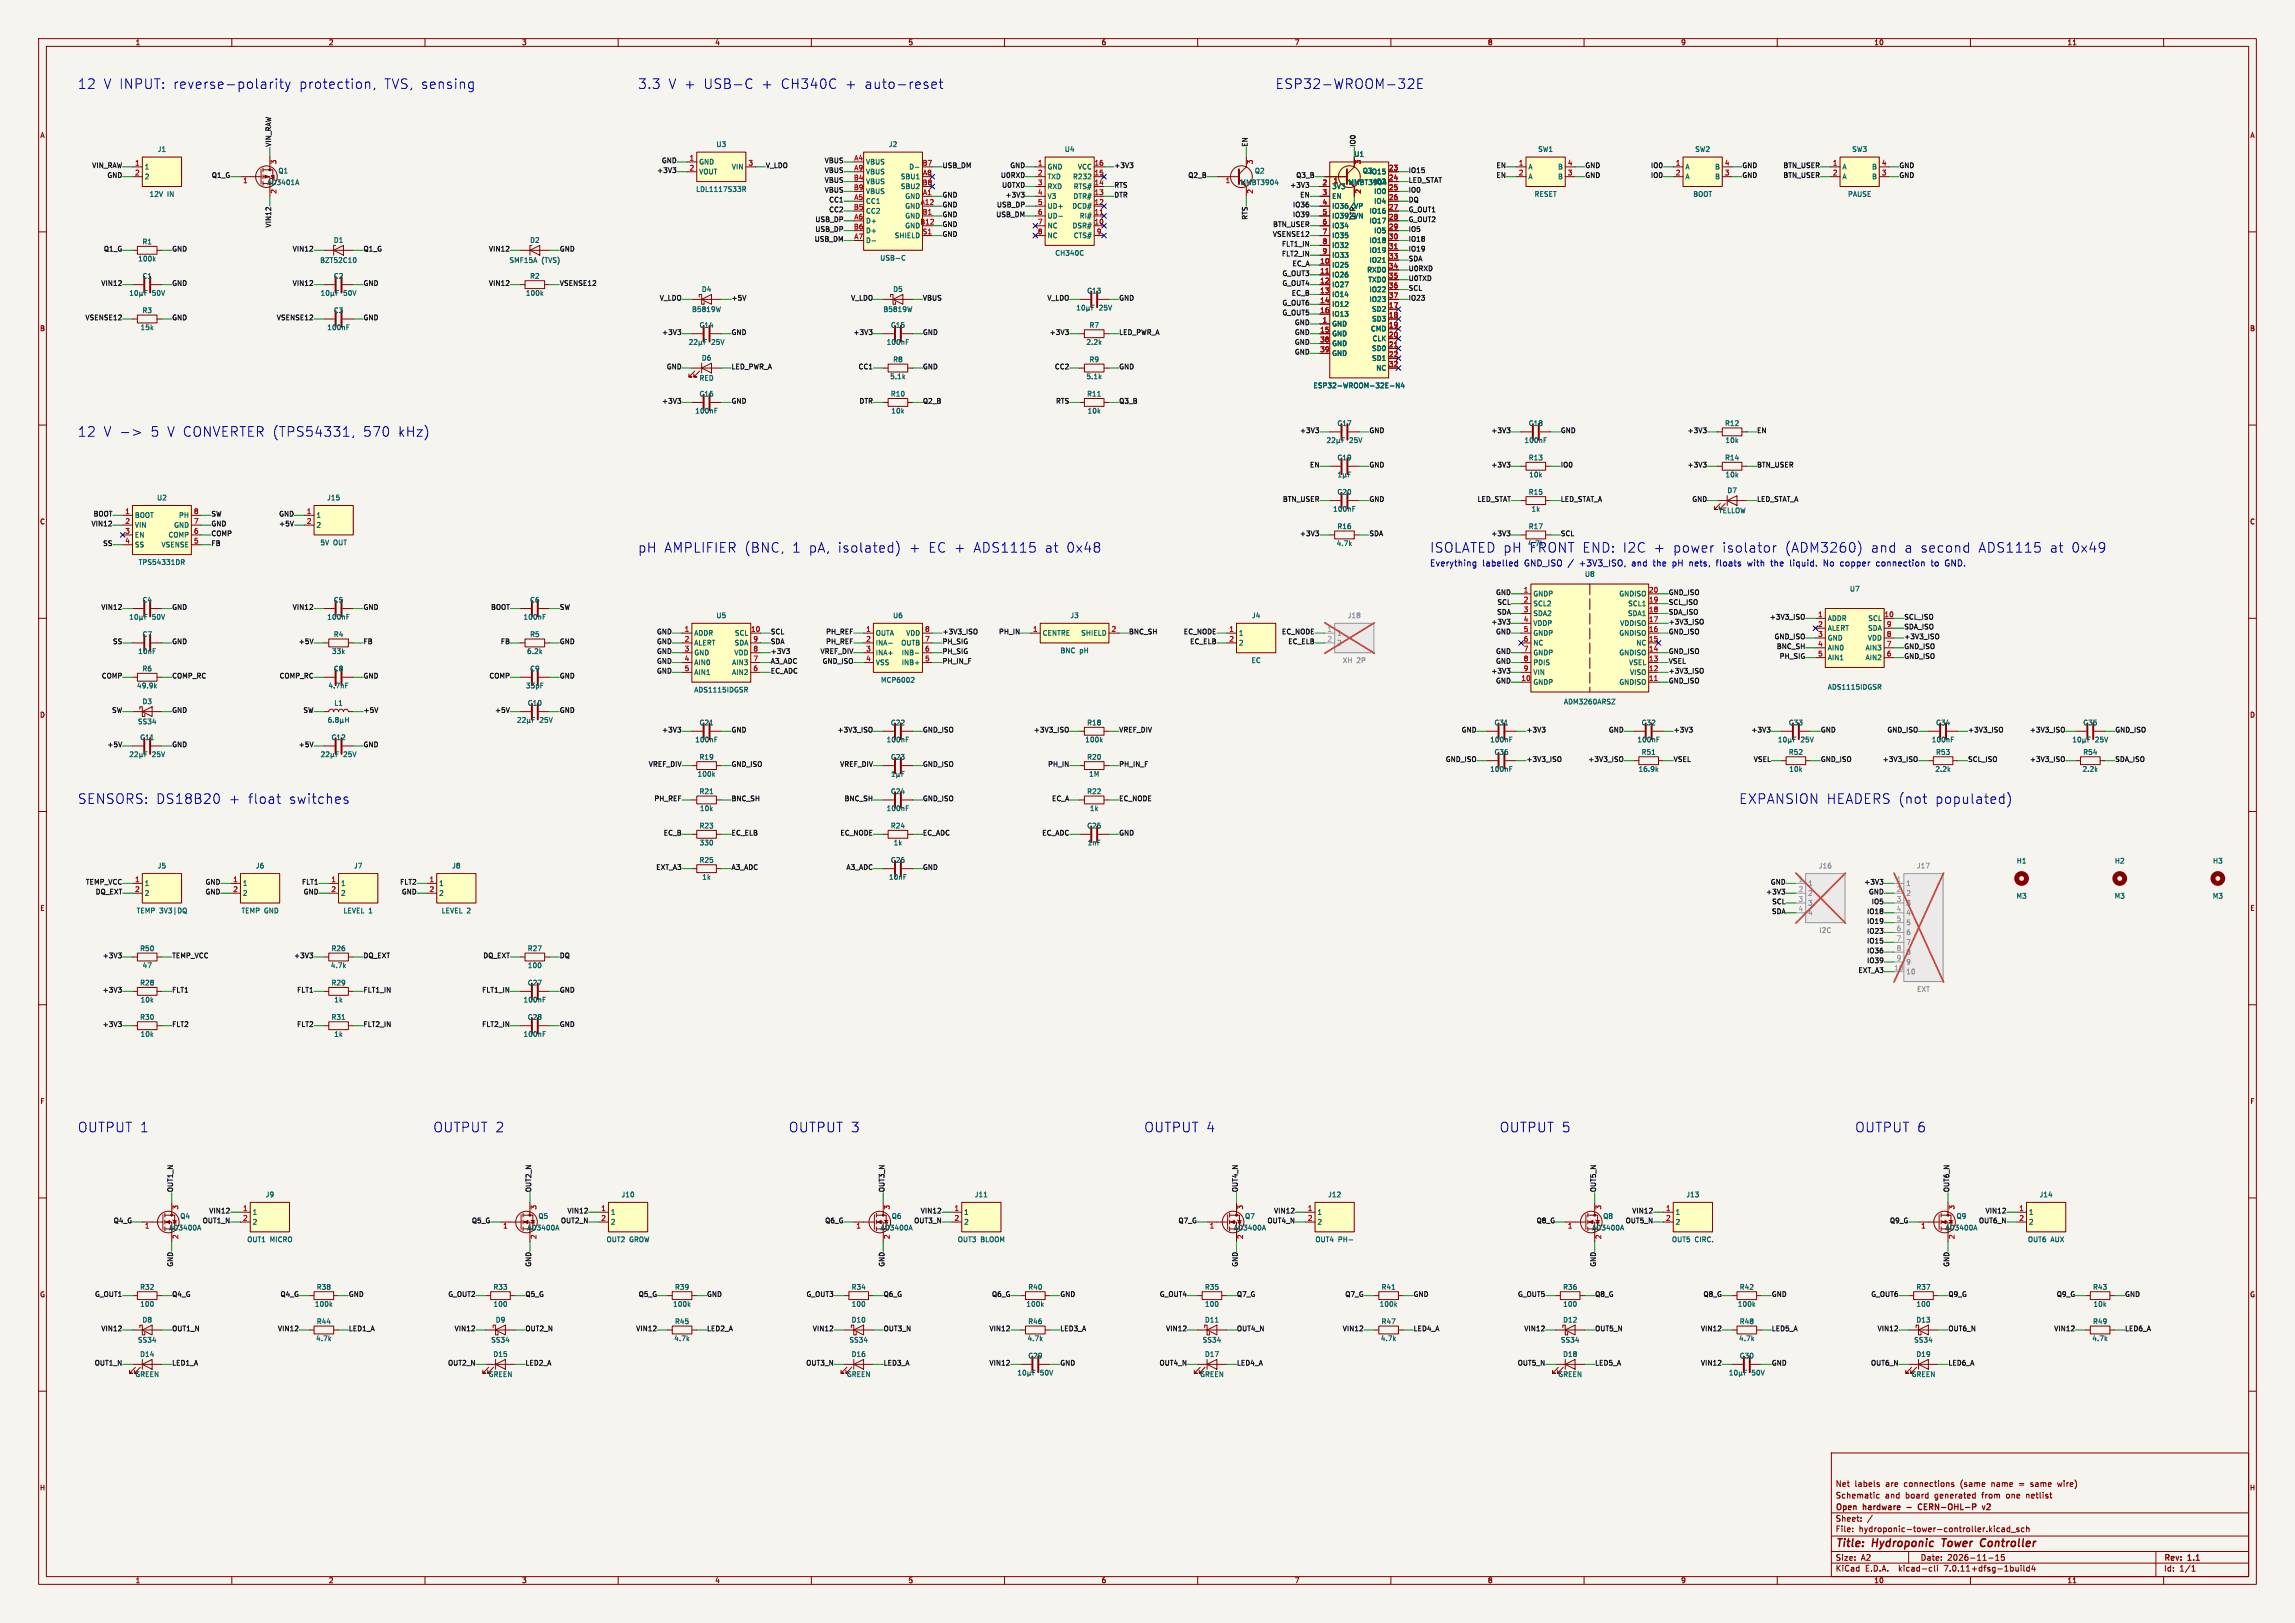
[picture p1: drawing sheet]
<svg xmlns="http://www.w3.org/2000/svg" width="594mm" height="420mm" viewBox="0 0 594 420" stroke-linecap="round" stroke-linejoin="round" font-family="sans-serif">
<defs><g id="words">
<g font-size="3.5" fill="#0000c2">
<text x="20" y="23.2">12</text>
<text x="26.6" y="23.2">V INPUT:</text>
<text x="44.5" y="23.2">reverse-polarity</text>
<text x="77.1" y="23.2">protection,</text>
<text x="99.1" y="23.2">TVS, sensing</text>
<text x="165" y="23.2">3.3</text>
<text x="172.8" y="23.2">V +</text>
<text x="181.8" y="23.2">USB-C</text>
<text x="196.7" y="23.2">+</text>
<text x="201.7" y="23.2">CH340C</text>
<text x="218.3" y="23.2">+</text>
<text x="223.3" y="23.2">auto-reset</text>
<text x="330" y="23.2">ESP32-WROOM-32E</text>
<text x="20" y="113.2">12</text>
<text x="26.6" y="113.2">V -&gt;</text>
<text x="38.7" y="113.2">5 V CONVERTER (TPS54331,</text>
<text x="93.5" y="113.2">570</text>
<text x="102.5" y="113.2">kHz)</text>
<text x="165" y="143.2">pH AMPLIFIER (BNC,</text>
<text x="204.8" y="143.2">1 pA, isolated)</text>
<text x="234.9" y="143.2">+</text>
<text x="239.8" y="143.2">EC +</text>
<text x="251.4" y="143.2">ADS1115</text>
<text x="269.8" y="143.2">at</text>
<text x="275.4" y="143.2">0x48</text>
<text x="370" y="143.2">ISOLATED pH FRONT END: I2C</text>
<text x="427.6" y="143.2">+</text>
<text x="432.6" y="143.2">power</text>
<text x="445.3" y="143.2">isolator</text>
<text x="461.4" y="143.2">(ADM3260)</text>
<text x="483.7" y="143.2">and</text>
<text x="492.3" y="143.2">a second</text>
<text x="511.4" y="143.2">ADS1115</text>
<text x="529.8" y="143.2">at</text>
<text x="535.4" y="143.2">0x49</text>
<text x="20" y="208.2">SENSORS: DS18B20</text>
<text x="59" y="208.2">+</text>
<text x="63.9" y="208.2">float</text>
<text x="74.5" y="208.2">switches</text>
<text x="450" y="208.2">EXPANSION HEADERS (not</text>
<text x="500.6" y="208.2">populated)</text>
<text x="20" y="293.2">OUTPUT 1</text>
<text x="112" y="293.2">OUTPUT 2</text>
<text x="204" y="293.2">OUTPUT 3</text>
<text x="296" y="293.2">OUTPUT 4</text>
<text x="388" y="293.2">OUTPUT 5</text>
<text x="480" y="293.2">OUTPUT 6</text>
</g>
<g font-size="2.8" fill="#840000">
<text x="475" y="400.9">Title:</text>
<text x="484.7" y="400.9">Hydroponic</text>
<text x="503.6" y="400.9">Tower</text>
<text x="514.3" y="400.9">Controller</text>
</g>
<g font-size="2.2" fill="#0000c2">
<text x="370" y="146.8">Everything</text>
<text x="383.6" y="146.8">labelled</text>
<text x="394.6" y="146.8">GND_ISO /</text>
<text x="409" y="146.8">+3V3_ISO,</text>
<text x="422.7" y="146.8">and</text>
<text x="428.4" y="146.8">the</text>
<text x="433.5" y="146.8">pH</text>
<text x="438" y="146.8">nets,</text>
<text x="445.1" y="146.8">floats</text>
<text x="453.4" y="146.8">with</text>
<text x="459.5" y="146.8">the</text>
<text x="464.6" y="146.8">liquid.</text>
<text x="473.4" y="146.8">No</text>
<text x="477.9" y="146.8">copper</text>
<text x="487.3" y="146.8">connection</text>
<text x="501.7" y="146.8">to</text>
<text x="505.4" y="146.8">GND.</text>
</g>
<g font-size="2.1" fill="#840000">
<text x="475" y="388">Schematic</text>
<text x="475" y="385">Net</text>
<text x="480" y="385">labels</text>
<text x="487.9" y="388">and</text>
<text x="488.1" y="385">are</text>
<text x="493" y="385">connections</text>
<text x="493.2" y="388">board</text>
<text x="500.9" y="388">generated</text>
<text x="507.7" y="385">(same</text>
<text x="513.3" y="388">from</text>
<text x="515.9" y="385">name</text>
<text x="519.7" y="388">one</text>
<text x="523.2" y="385">=</text>
<text x="525" y="388">netlist</text>
<text x="526.3" y="385">same</text>
<text x="533.5" y="385">wire)</text>
<text x="475" y="394">Sheet:</text>
<text x="475" y="391.2">Open</text>
<text x="482.3" y="391.2">hardware</text>
<text x="494.2" y="391.2">-</text>
<text x="497.8" y="391.2">CERN-OHL-P</text>
<text x="515" y="391.2">v2</text>
<text x="475" y="396.7">File:</text>
<text x="481.1" y="396.7">hydroponic-tower-controller.kicad_sch</text>
<text x="475" y="406.9">KiCad</text>
<text x="475" y="404.1">Size:</text>
<text x="481.7" y="404.1">A2</text>
<text x="482.7" y="406.9">E.D.A.</text>
<text x="491.6" y="406.9">kicad-cli</text>
<text x="497" y="404.1">Date:</text>
<text x="503.5" y="406.9">7.0.11+dfsg-1build4</text>
<text x="504" y="404.1">2026-11-15</text>
<text x="560" y="404.3">Rev:</text>
<text x="560" y="406.9">Id:</text>
<text x="564.1" y="406.9">1/1</text>
<text x="566.4" y="404.3">1.1</text>
</g>
<g font-size="1.8" fill="#840000">
<text x="35" y="11.9">1</text>
<text x="85" y="11.9">2</text>
<text x="135" y="11.9">3</text>
<text x="185" y="11.9">4</text>
<text x="235" y="11.9">5</text>
<text x="285" y="11.9">6</text>
<text x="335" y="11.9">7</text>
<text x="385" y="11.9">8</text>
<text x="435" y="11.9">9</text>
<text x="485" y="11.9">10</text>
<text x="535" y="11.9">11</text>
<text x="10.3" y="35.9">A</text>
<text x="582.3" y="35.9">A</text>
<text x="10.3" y="85.9">B</text>
<text x="582.3" y="85.9">B</text>
<text x="10.3" y="135.9">C</text>
<text x="582.3" y="135.9">C</text>
<text x="10.3" y="185.9">D</text>
<text x="582.3" y="185.9">D</text>
<text x="10.3" y="235.9">E</text>
<text x="582.3" y="235.9">E</text>
<text x="10.3" y="285.9">F</text>
<text x="582.3" y="285.9">F</text>
<text x="10.3" y="335.9">G</text>
<text x="582.3" y="335.9">G</text>
<text x="10.2" y="385.9">H</text>
<text x="582.2" y="385.9">H</text>
<text x="35" y="409.9">1</text>
<text x="85" y="409.9">2</text>
<text x="135" y="409.9">3</text>
<text x="185" y="409.9">4</text>
<text x="235" y="409.9">5</text>
<text x="285" y="409.9">6</text>
<text x="335" y="409.9">7</text>
<text x="385" y="409.9">8</text>
<text x="435" y="409.9">9</text>
<text x="485" y="409.9">10</text>
<text x="535" y="409.9">11</text>
</g>
<g font-size="1.8" fill="#006464">
<text x="40.7" y="39.5">J1</text>
<text x="185.3" y="38.2">U3</text>
<text x="229.9" y="38.2">J2</text>
<text x="275.5" y="39.5">U4</text>
<text x="350.4" y="40.8">U1</text>
<text x="398" y="39.5">SW1</text>
<text x="438.7" y="39.5">SW2</text>
<text x="479.3" y="39.5">SW3</text>
<text x="37.3" y="44">1</text>
<text x="37.3" y="46.6">2</text>
<text x="71.9" y="45.1">Q1</text>
<text x="180.8" y="42.8">GND</text>
<text x="180.8" y="45.3">VOUT</text>
<text x="189.3" y="44">VIN</text>
<text x="224" y="42.8">VBUS</text>
<text x="224" y="45.3">VBUS</text>
<text x="224" y="47.9">VBUS</text>
<text x="233" y="46.6">SBU1</text>
<text x="235.2" y="44">D-</text>
<text x="271" y="44">GND</text>
<text x="271" y="46.6">TXD</text>
<text x="277.6" y="46.6">R232</text>
<text x="278.9" y="44">VCC</text>
<text x="324.7" y="45.1">Q2</text>
<text x="352.6" y="45.1">Q3IO15</text>
<text x="355.6" y="47.9">IO2</text>
<text x="395.5" y="44">A</text>
<text x="395.5" y="46.6">A</text>
<text x="403.1" y="46.6">B</text>
<text x="403.1" y="44">B</text>
<text x="436.1" y="44">A</text>
<text x="436.1" y="46.6">A</text>
<text x="443.8" y="46.6">B</text>
<text x="443.8" y="44">B</text>
<text x="476.8" y="44">A</text>
<text x="476.8" y="46.6">A</text>
<text x="484.4" y="46.6">B</text>
<text x="484.4" y="44">B</text>
<text x="38.6" y="51.1">12V</text>
<text x="43.3" y="51.1">IN</text>
<text x="69" y="48.1">AO3401A</text>
<text x="180.1" y="49.9">LDL1117S33R</text>
<text x="224" y="52.9">CC1</text>
<text x="224" y="50.4">VBUS</text>
<text x="233" y="49.1">SBU2</text>
<text x="234.2" y="51.7">GND</text>
<text x="271" y="49.1">RXD</text>
<text x="271" y="51.7">V3</text>
<text x="277.7" y="51.7">DTR#</text>
<text x="277.8" y="49.1">RTS#</text>
<text x="320.9" y="48.1">MMBT3904</text>
<text x="344.7" y="49.1">3V3</text>
<text x="344.7" y="51.7">EN</text>
<text x="348.9" y="48.1">MMBT3904</text>
<text x="355.6" y="50.4">IO0</text>
<text x="355.6" y="52.9">IO4</text>
<text x="397.1" y="51.1">RESET</text>
<text x="438.1" y="51.1">BOOT</text>
<text x="478.2" y="51.1">PAUSE</text>
<text x="224" y="58">D+</text>
<text x="224" y="55.5">CC2</text>
<text x="234.2" y="54.2">GND</text>
<text x="234.2" y="56.7">GND</text>
<text x="234.2" y="59.3">GND</text>
<text x="271" y="54.2">UD+</text>
<text x="271" y="56.7">UD-</text>
<text x="271" y="59.3">NC</text>
<text x="277.4" y="54.2">DCD#</text>
<text x="277.5" y="59.3">DSR#</text>
<text x="279.4" y="56.7">RI#</text>
<text x="344.7" y="54.2">IO36/VP</text>
<text x="344.7" y="56.7">IO39/VN</text>
<text x="344.7" y="59.3">IO34</text>
<text x="351" y="57.1" transform="rotate(-90 351 57.1)">DTR</text>
<text x="354.3" y="55.5">IO16</text>
<text x="354.3" y="58">IO17</text>
<text x="36.8" y="63.4">R1</text>
<text x="86.3" y="63">D1</text>
<text x="137.1" y="63">D2</text>
<text x="224" y="63.1">D-</text>
<text x="224" y="60.6">D+</text>
<text x="231.5" y="61.8">SHIELD</text>
<text x="271" y="61.8">NC</text>
<text x="277.8" y="61.8">CTS#</text>
<text x="344.7" y="61.8">IO35</text>
<text x="344.7" y="64.4">IO32</text>
<text x="354.3" y="63.1">IO18</text>
<text x="354.3" y="65.6">IO19</text>
<text x="355.6" y="60.6">IO5</text>
<text x="35.7" y="67.8">100k</text>
<text x="82.8" y="68.2">BZT52C10</text>
<text x="131.7" y="68.2">SMF15A</text>
<text x="140.2" y="68.2">(TVS)</text>
<text x="227.7" y="67.6">USB-C</text>
<text x="273" y="66.4">CH340C</text>
<text x="344.7" y="69.4">IO25</text>
<text x="344.7" y="72">IO26</text>
<text x="344.7" y="66.9">IO33</text>
<text x="353.7" y="70.7">RXD0</text>
<text x="354.3" y="68.2">IO21</text>
<text x="36.8" y="72.3">C1</text>
<text x="39.4" y="76.7">50V</text>
<text x="86.3" y="72.3">C2</text>
<text x="88.9" y="76.7">50V</text>
<text x="136" y="76.7">100k</text>
<text x="137.1" y="72.3">R2</text>
<text x="181.5" y="75.7">D4</text>
<text x="231.1" y="75.7">D5</text>
<text x="281.3" y="76.1">C13</text>
<text x="344.7" y="74.5">IO27</text>
<text x="344.7" y="77.1">IO14</text>
<text x="354" y="73.3">TXD0</text>
<text x="354.3" y="75.8">IO22</text>
<text x="36.8" y="81.2">R3</text>
<text x="86.3" y="81.2">C3</text>
<text x="179" y="80.9">B5819W</text>
<text x="228.5" y="80.9">B5819W</text>
<text x="284.5" y="80.5">25V</text>
<text x="344.7" y="79.6">IO12</text>
<text x="344.7" y="82.1">IO13</text>
<text x="354.3" y="78.3">IO23</text>
<text x="355" y="80.9">SD2</text>
<text x="355" y="83.4">SD3</text>
<text x="36.3" y="85.6">15k</text>
<text x="84.6" y="85.6">100nF</text>
<text x="180.9" y="85">C14</text>
<text x="184.1" y="89.4">25V</text>
<text x="229.4" y="89.4">100nF</text>
<text x="230.5" y="85">C15</text>
<text x="281.1" y="89.4">2.2k</text>
<text x="281.9" y="85">R7</text>
<text x="344.7" y="84.7">GND</text>
<text x="344.7" y="87.2">GND</text>
<text x="344.7" y="89.8">GND</text>
<text x="354.7" y="86">CMD</text>
<text x="355.1" y="88.5">CLK</text>
<text x="181.5" y="93.5">D6</text>
<text x="231.1" y="93.9">R8</text>
<text x="281.9" y="93.9">R9</text>
<text x="344.7" y="92.3">GND</text>
<text x="355" y="91">SD0</text>
<text x="355" y="93.6">SD1</text>
<text x="180.9" y="98.7">RED</text>
<text x="230.3" y="98.3">5.1k</text>
<text x="281.1" y="98.3">5.1k</text>
<text x="339.8" y="100.7">ESP32-WROOM-32E-N4</text>
<text x="356.1" y="96.1">NC</text>
<text x="179.8" y="107.2">100nF</text>
<text x="180.9" y="102.8">C16</text>
<text x="230.5" y="102.8">R10</text>
<text x="230.6" y="107.2">10k</text>
<text x="281.3" y="102.8">R11</text>
<text x="281.4" y="107.2">10k</text>
<text x="346" y="110.4">C17</text>
<text x="395.6" y="110.4">C18</text>
<text x="446.4" y="110.4">R12</text>
<text x="346" y="119.3">C19</text>
<text x="349.2" y="114.8">25V</text>
<text x="394.5" y="114.8">100nF</text>
<text x="395.6" y="119.3">R13</text>
<text x="446.4" y="119.3">R14</text>
<text x="446.5" y="114.8">10k</text>
<text x="395.7" y="123.7">10k</text>
<text x="446.5" y="123.7">10k</text>
<text x="40.5" y="129.7">U2</text>
<text x="84.6" y="129.7">J15</text>
<text x="346" y="128.2">C20</text>
<text x="395.6" y="128.2">R15</text>
<text x="447" y="127.8">D7</text>
<text x="34.8" y="134.2">BOOT</text>
<text x="34.8" y="136.8">VIN</text>
<text x="44.9" y="136.8">GND</text>
<text x="46.2" y="134.2">PH</text>
<text x="81.8" y="134.2">1</text>
<text x="81.8" y="136.8">2</text>
<text x="344.9" y="132.6">100nF</text>
<text x="346" y="137.1">R16</text>
<text x="395.6" y="137.1">R17</text>
<text x="396.3" y="132.6">1k</text>
<text x="444.7" y="133">YELLOW</text>
<text x="34.8" y="139.3">EN</text>
<text x="34.8" y="141.8">SS</text>
<text x="41.7" y="141.8">VSENSE</text>
<text x="43.5" y="139.3">COMP</text>
<text x="82.8" y="141.3">5V</text>
<text x="86.3" y="141.3">OUT</text>
<text x="345.9" y="141.5">4.7k</text>
<text x="35.8" y="146.4">TPS54331DR</text>
<text x="410.1" y="149.5">U8</text>
<text x="396.7" y="154.5">GNDP</text>
<text x="419" y="154.5">GNDISO</text>
<text x="478.7" y="153.3">U7</text>
<text x="36.8" y="156.1">C4</text>
<text x="39.4" y="160.5">50V</text>
<text x="84.6" y="160.5">100nF</text>
<text x="86.3" y="156.1">C5</text>
<text x="135.4" y="160.5">100nF</text>
<text x="137.1" y="156.1">C6</text>
<text x="185.3" y="160.2">U5</text>
<text x="231" y="160.2">U6</text>
<text x="276.9" y="160.2">J3</text>
<text x="323.9" y="160.2">J4</text>
<text x="396.7" y="157.1">SCL2</text>
<text x="396.7" y="159.6">SDA2</text>
<text x="421.2" y="159.6">SDA1</text>
<text x="421.3" y="157.1">SCL1</text>
<text x="472.9" y="160.9">ADDR</text>
<text x="483.5" y="160.9">SCL</text>
<text x="36.8" y="165">C7</text>
<text x="86.3" y="165">R4</text>
<text x="137.1" y="165">R5</text>
<text x="179.6" y="164.7">ADDR</text>
<text x="179.6" y="167.2">ALERT</text>
<text x="190" y="167.2">SDA</text>
<text x="190.1" y="164.7">SCL</text>
<text x="226.6" y="164.7">OUTA</text>
<text x="226.6" y="167.2">INA-</text>
<text x="233.2" y="167.2">OUTB</text>
<text x="234.4" y="164.7">VDD</text>
<text x="269.7" y="164.7">CENTRE</text>
<text x="279.7" y="164.7">SHIELD</text>
<text x="320.5" y="164.7">1</text>
<text x="320.5" y="167.2">2</text>
<text x="396.7" y="162.2">VDDP</text>
<text x="396.7" y="164.7">GNDP</text>
<text x="396.7" y="167.2">NC</text>
<text x="419" y="164.7">GNDISO</text>
<text x="419.2" y="162.2">VDDISO</text>
<text x="423.4" y="167.2">NC</text>
<text x="472.9" y="163.4">ALERT</text>
<text x="472.9" y="166">GND</text>
<text x="483.3" y="166">VDD</text>
<text x="483.4" y="163.4">SDA</text>
<text x="35.7" y="169.4">10nF</text>
<text x="36.8" y="173.9">R6</text>
<text x="85.8" y="169.4">33k</text>
<text x="86.3" y="173.9">C8</text>
<text x="136.3" y="169.4">6.2k</text>
<text x="137.1" y="173.9">C9</text>
<text x="179.6" y="169.8">GND</text>
<text x="179.6" y="172.3">AIN0</text>
<text x="189.4" y="172.3">AIN3</text>
<text x="190" y="169.8">VDD</text>
<text x="226.6" y="169.8">INA+</text>
<text x="226.6" y="172.3">VSS</text>
<text x="233.3" y="172.3">INB+</text>
<text x="233.3" y="169.8">INB-</text>
<text x="274.4" y="169.2">BNC</text>
<text x="279.4" y="169.2">pH</text>
<text x="323.8" y="171.8">EC</text>
<text x="396.7" y="169.8">GNDP</text>
<text x="396.7" y="172.3">PDIS</text>
<text x="419" y="169.8">GNDISO</text>
<text x="421.5" y="172.3">VSEL</text>
<text x="472.9" y="168.5">AIN0</text>
<text x="472.9" y="171">AIN1</text>
<text x="482.7" y="171">AIN2</text>
<text x="482.7" y="168.5">AIN3</text>
<text x="35.4" y="178.3">49.9k</text>
<text x="84.9" y="178.3">4.7nF</text>
<text x="136" y="178.3">33pF</text>
<text x="179.6" y="179.4">ADS1115IDGSR</text>
<text x="179.6" y="174.9">AIN1</text>
<text x="189.4" y="174.9">AIN2</text>
<text x="227.9" y="176.9">MCP6002</text>
<text x="396.7" y="177.4">GNDP</text>
<text x="396.7" y="174.9">VIN</text>
<text x="419" y="177.4">GNDISO</text>
<text x="421.8" y="174.9">VISO</text>
<text x="472.9" y="178.7">ADS1115IDGSR</text>
<text x="36.8" y="182.4">D3</text>
<text x="86.4" y="182.8">L1</text>
<text x="136.5" y="182.8">C10</text>
<text x="404.7" y="182.5">ADM3260ARSZ</text>
<text x="35.6" y="187.6">SS34</text>
<text x="36.2" y="191.7">C11</text>
<text x="85.7" y="191.7">C12</text>
<text x="139.7" y="187.2">25V</text>
<text x="180.9" y="187.9">C21</text>
<text x="230.5" y="187.9">C22</text>
<text x="281.3" y="187.9">R18</text>
<text x="386.7" y="187.9">C31</text>
<text x="424.8" y="187.9">C32</text>
<text x="462.9" y="187.9">C33</text>
<text x="501" y="187.9">C34</text>
<text x="539.1" y="187.9">C35</text>
<text x="39.4" y="196.1">25V</text>
<text x="88.9" y="196.1">25V</text>
<text x="179.8" y="192.3">100nF</text>
<text x="180.9" y="196.8">R19</text>
<text x="229.4" y="192.3">100nF</text>
<text x="230.5" y="196.8">C23</text>
<text x="280.8" y="192.3">100k</text>
<text x="281.3" y="196.8">R20</text>
<text x="385.6" y="192.3">100nF</text>
<text x="386.7" y="195.5">C36</text>
<text x="423.7" y="192.3">100nF</text>
<text x="424.8" y="195.5">R51</text>
<text x="462.9" y="195.5">R52</text>
<text x="466.1" y="192.3">25V</text>
<text x="499.9" y="192.3">100nF</text>
<text x="501" y="195.5">R53</text>
<text x="539.1" y="195.5">R54</text>
<text x="542.3" y="192.3">25V</text>
<text x="180.4" y="201.2">100k</text>
<text x="281.8" y="201.2">1M</text>
<text x="385.6" y="199.9">100nF</text>
<text x="424" y="199.9">16.9k</text>
<text x="463" y="199.9">10k</text>
<text x="500.8" y="199.9">2.2k</text>
<text x="538.9" y="199.9">2.2k</text>
<text x="180.9" y="205.7">R21</text>
<text x="230.5" y="205.7">C24</text>
<text x="281.3" y="205.7">R22</text>
<text x="180.9" y="214.6">R23</text>
<text x="181.1" y="210.1">10k</text>
<text x="229.4" y="210.1">100nF</text>
<text x="230.5" y="214.6">R24</text>
<text x="281.3" y="214.6">C25</text>
<text x="282" y="210.1">1k</text>
<text x="181" y="219">330</text>
<text x="231.2" y="219">1k</text>
<text x="281.4" y="219">1nF</text>
<text x="40.7" y="224.9">J5</text>
<text x="66.1" y="224.9">J6</text>
<text x="91.5" y="224.9">J7</text>
<text x="116.9" y="224.9">J8</text>
<text x="180.9" y="223.5">R25</text>
<text x="181.7" y="227.9">1k</text>
<text x="230" y="227.9">10nF</text>
<text x="230.5" y="223.5">C26</text>
<text x="521.9" y="223.7">H1</text>
<text x="547.3" y="223.7">H2</text>
<text x="572.7" y="223.7">H3</text>
<text x="37.3" y="229.5">1</text>
<text x="37.3" y="232">2</text>
<text x="62.7" y="229.5">1</text>
<text x="62.7" y="232">2</text>
<text x="88.1" y="229.5">1</text>
<text x="88.1" y="232">2</text>
<text x="113.5" y="229.5">1</text>
<text x="113.5" y="232">2</text>
<text x="521.8" y="232.7">M3</text>
<text x="547.2" y="232.7">M3</text>
<text x="572.6" y="232.7">M3</text>
<text x="35.2" y="236.5">TEMP 3V3|DQ</text>
<text x="62.4" y="236.5">TEMP GND</text>
<text x="88.8" y="236.5">LEVEL 1</text>
<text x="114.2" y="236.5">LEVEL 2</text>
<text x="36.2" y="246.3">R50</text>
<text x="36.8" y="250.7">47</text>
<text x="85.5" y="250.7">4.7k</text>
<text x="85.7" y="246.3">R26</text>
<text x="136.5" y="246.3">R27</text>
<text x="136.5" y="250.7">100</text>
<text x="36.2" y="255.2">R28</text>
<text x="85.7" y="255.2">R29</text>
<text x="136.5" y="255.2">C27</text>
<text x="36.3" y="259.6">10k</text>
<text x="86.4" y="259.6">1k</text>
<text x="135.4" y="259.6">100nF</text>
<text x="36.2" y="264.1">R30</text>
<text x="36.3" y="268.5">10k</text>
<text x="85.7" y="264.1">R31</text>
<text x="86.4" y="268.5">1k</text>
<text x="135.4" y="268.5">100nF</text>
<text x="136.5" y="264.1">C28</text>
<text x="68.7" y="310">J9</text>
<text x="160.8" y="310">J10</text>
<text x="252.2" y="310">J11</text>
<text x="343.6" y="310">J12</text>
<text x="436.4" y="310">J13</text>
<text x="527.8" y="310">J14</text>
<text x="46.5" y="315.6">Q4</text>
<text x="65.3" y="314.6">1</text>
<text x="65.3" y="317.1">2</text>
<text x="139.2" y="315.6">Q5</text>
<text x="158" y="314.6">1</text>
<text x="158" y="317.1">2</text>
<text x="230.7" y="315.6">Q6</text>
<text x="249.4" y="314.6">1</text>
<text x="249.4" y="317.1">2</text>
<text x="322.1" y="315.6">Q7</text>
<text x="340.9" y="314.6">1</text>
<text x="340.9" y="317.1">2</text>
<text x="414.8" y="315.6">Q8</text>
<text x="433.6" y="314.6">1</text>
<text x="433.6" y="317.1">2</text>
<text x="506.3" y="315.6">Q9</text>
<text x="525" y="314.6">1</text>
<text x="525" y="317.1">2</text>
<text x="43.6" y="318.6">AO3400A</text>
<text x="63.9" y="321.6">OUT1</text>
<text x="69.9" y="321.6">MICRO</text>
<text x="136.3" y="318.6">AO3400A</text>
<text x="156.9" y="321.6">OUT2</text>
<text x="162.9" y="321.6">GROW</text>
<text x="227.8" y="318.6">AO3400A</text>
<text x="247.8" y="321.6">OUT3</text>
<text x="253.8" y="321.6">BLOOM</text>
<text x="319.2" y="318.6">AO3400A</text>
<text x="340.3" y="321.6">OUT4</text>
<text x="346.4" y="321.6">PH-</text>
<text x="411.9" y="318.6">AO3400A</text>
<text x="432.6" y="321.6">OUT5</text>
<text x="438.6" y="321.6">CIRC.</text>
<text x="503.4" y="318.6">AO3400A</text>
<text x="524.8" y="321.6">OUT6</text>
<text x="530.8" y="321.6">AUX</text>
<text x="36.2" y="333.9">R32</text>
<text x="81.9" y="333.9">R38</text>
<text x="127.6" y="333.9">R33</text>
<text x="174.6" y="333.9">R39</text>
<text x="220.3" y="333.9">R34</text>
<text x="266" y="333.9">R40</text>
<text x="311.7" y="333.9">R35</text>
<text x="357.5" y="333.9">R41</text>
<text x="404.5" y="333.9">R36</text>
<text x="450.2" y="333.9">R42</text>
<text x="495.9" y="333.9">R37</text>
<text x="541.6" y="333.9">R43</text>
<text x="36.2" y="338.3">100</text>
<text x="81.4" y="338.3">100k</text>
<text x="127.6" y="338.3">100</text>
<text x="174.1" y="338.3">100k</text>
<text x="220.3" y="338.3">100</text>
<text x="265.5" y="338.3">100k</text>
<text x="311.8" y="338.3">100</text>
<text x="357" y="338.3">100k</text>
<text x="404.5" y="338.3">100</text>
<text x="449.7" y="338.3">100k</text>
<text x="495.9" y="338.3">100</text>
<text x="541.7" y="338.3">10k</text>
<text x="35.6" y="347.6">SS34</text>
<text x="36.8" y="342.4">D8</text>
<text x="81.7" y="347.2">4.7k</text>
<text x="81.9" y="342.8">R44</text>
<text x="127" y="347.6">SS34</text>
<text x="128.2" y="342.4">D9</text>
<text x="174.4" y="347.2">4.7k</text>
<text x="174.6" y="342.8">R45</text>
<text x="219.7" y="347.6">SS34</text>
<text x="220.3" y="342.4">D10</text>
<text x="265.8" y="347.2">4.7k</text>
<text x="266" y="342.8">R46</text>
<text x="311.2" y="347.6">SS34</text>
<text x="311.7" y="342.4">D11</text>
<text x="357.3" y="347.2">4.7k</text>
<text x="357.5" y="342.8">R47</text>
<text x="403.9" y="347.6">SS34</text>
<text x="404.5" y="342.4">D12</text>
<text x="450" y="347.2">4.7k</text>
<text x="450.2" y="342.8">R48</text>
<text x="495.3" y="347.6">SS34</text>
<text x="495.9" y="342.4">D13</text>
<text x="541.4" y="347.2">4.7k</text>
<text x="541.6" y="342.8">R49</text>
<text x="36.2" y="351.3">D14</text>
<text x="127.6" y="351.3">D15</text>
<text x="220.3" y="351.3">D16</text>
<text x="266" y="351.7">C29</text>
<text x="311.7" y="351.3">D17</text>
<text x="404.5" y="351.3">D18</text>
<text x="450.2" y="351.7">C30</text>
<text x="495.9" y="351.3">D19</text>
<text x="34.9" y="356.5">GREEN</text>
<text x="126.4" y="356.5">GREEN</text>
<text x="219.1" y="356.5">GREEN</text>
<text x="269.2" y="356.1">50V</text>
<text x="310.5" y="356.5">GREEN</text>
<text x="403.2" y="356.5">GREEN</text>
<text x="453.4" y="356.1">50V</text>
<text x="494.7" y="356.5">GREEN</text>
</g>
<g font-size="1.8" fill="#0f0f0f">
<text x="70.4" y="38.1" transform="rotate(-90 70.4 38.1)">VIN_RAW</text>
<text x="323.1" y="38.1" transform="rotate(-90 323.1 38.1)">EN</text>
<text x="351" y="38.1" transform="rotate(-90 351 38.1)">IO0</text>
<text x="23.7" y="43.7">VIN_RAW</text>
<text x="27.7" y="46.2">GND</text>
<text x="54.7" y="46.2">Q1_G</text>
<text x="170" y="45">+3V3</text>
<text x="171.2" y="42.4">GND</text>
<text x="198.1" y="43.7">V_LDO</text>
<text x="213.3" y="42.4">VBUS</text>
<text x="213.3" y="45">VBUS</text>
<text x="213.3" y="47.5">VBUS</text>
<text x="243.8" y="43.7">USB_DM</text>
<text x="258.9" y="46.2">U0RXD</text>
<text x="261.4" y="43.7">GND</text>
<text x="288.3" y="43.7">+3V3</text>
<text x="307.4" y="46.2">Q2_B</text>
<text x="335.4" y="46.2">Q3_B</text>
<text x="364.5" y="47.5">LED_STAT</text>
<text x="364.5" y="45">IO15</text>
<text x="387.2" y="46.2">EN</text>
<text x="387.2" y="43.7">EN</text>
<text x="410.2" y="46.2">GND</text>
<text x="410.2" y="43.7">GND</text>
<text x="427.2" y="43.7">IO0</text>
<text x="427.2" y="46.2">IO0</text>
<text x="450.8" y="46.2">GND</text>
<text x="450.8" y="43.7">GND</text>
<text x="461.5" y="43.7">BTN_USER</text>
<text x="461.5" y="46.2">BTN_USER</text>
<text x="491.5" y="46.2">GND</text>
<text x="491.5" y="43.7">GND</text>
<text x="213.3" y="50">VBUS</text>
<text x="214.5" y="52.6">CC1</text>
<text x="243.8" y="53.9">GND</text>
<text x="243.8" y="51.3">GND</text>
<text x="257.9" y="53.9">USB_DP</text>
<text x="259.2" y="48.8">U0TXD</text>
<text x="260.1" y="51.3">+3V3</text>
<text x="288.3" y="51.3">DTR</text>
<text x="288.3" y="48.8">RTS</text>
<text x="333.8" y="48.8">+3V3</text>
<text x="334.5" y="53.9">IO36</text>
<text x="336.4" y="51.3">EN</text>
<text x="364.5" y="52.6">DQ</text>
<text x="364.5" y="50">IO0</text>
<text x="70.4" y="59" transform="rotate(-90 70.4 59)">VIN12</text>
<text x="210.9" y="57.7">USB_DP</text>
<text x="214.5" y="55.1">CC2</text>
<text x="243.8" y="56.4">GND</text>
<text x="243.8" y="58.9">GND</text>
<text x="257.7" y="56.4">USB_DM</text>
<text x="323.1" y="57" transform="rotate(-90 323.1 57)">RTS</text>
<text x="329.4" y="58.9">BTN_USER</text>
<text x="334.5" y="56.4">IO39</text>
<text x="364.5" y="55.1">G_OUT1</text>
<text x="364.5" y="57.7">G_OUT2</text>
<text x="26.8" y="65.3">Q1_G</text>
<text x="44.4" y="65.3">GND</text>
<text x="75.6" y="65.3">VIN12</text>
<text x="94" y="65.3">Q1_G</text>
<text x="126.4" y="65.3">VIN12</text>
<text x="144.8" y="65.3">GND</text>
<text x="210.7" y="62.7">USB_DM</text>
<text x="210.9" y="60.2">USB_DP</text>
<text x="243.8" y="61.5">GND</text>
<text x="329.3" y="61.5">VSENSE12</text>
<text x="331.7" y="64">FLT1_IN</text>
<text x="364.5" y="60.2">IO5</text>
<text x="364.5" y="65.3">IO19</text>
<text x="364.5" y="62.7">IO18</text>
<text x="331.7" y="66.6">FLT2_IN</text>
<text x="331.8" y="71.6">G_OUT3</text>
<text x="334.4" y="69.1">EC_A</text>
<text x="364.5" y="67.8">SDA</text>
<text x="364.5" y="70.4">U0RXD</text>
<text x="26.1" y="74.2">VIN12</text>
<text x="44.4" y="74.2">GND</text>
<text x="75.6" y="74.2">VIN12</text>
<text x="94" y="74.2">GND</text>
<text x="126.4" y="74.2">VIN12</text>
<text x="144.8" y="74.2">VSENSE12</text>
<text x="170.6" y="78">V_LDO</text>
<text x="189.2" y="78">+5V</text>
<text x="220.2" y="78">V_LDO</text>
<text x="238.8" y="78">VBUS</text>
<text x="271" y="78">V_LDO</text>
<text x="289.6" y="78">GND</text>
<text x="331.8" y="74.2">G_OUT4</text>
<text x="334.2" y="76.7">EC_B</text>
<text x="364.5" y="75.4">SCL</text>
<text x="364.5" y="72.9">U0TXD</text>
<text x="364.5" y="78">IO23</text>
<text x="22" y="83.1">VSENSE12</text>
<text x="44.4" y="83.1">GND</text>
<text x="71.5" y="83.1">VSENSE12</text>
<text x="94" y="83.1">GND</text>
<text x="331.8" y="81.8">G_OUT5</text>
<text x="331.8" y="79.3">G_OUT6</text>
<text x="171.2" y="86.9">+3V3</text>
<text x="189.2" y="86.9">GND</text>
<text x="220.8" y="86.9">+3V3</text>
<text x="238.8" y="86.9">GND</text>
<text x="271.6" y="86.9">+3V3</text>
<text x="289.6" y="86.9">LED_PWR_A</text>
<text x="335" y="89.4">GND</text>
<text x="335" y="86.9">GND</text>
<text x="335" y="84.3">GND</text>
<text x="172.5" y="95.8">GND</text>
<text x="189.2" y="95.8">LED_PWR_A</text>
<text x="222.1" y="95.8">CC1</text>
<text x="238.8" y="95.8">GND</text>
<text x="272.9" y="95.8">CC2</text>
<text x="289.6" y="95.8">GND</text>
<text x="335" y="92">GND</text>
<text x="171.2" y="104.7">+3V3</text>
<text x="189.2" y="104.7">GND</text>
<text x="222.3" y="104.7">DTR</text>
<text x="238.8" y="104.7">Q2_B</text>
<text x="273.2" y="104.7">RTS</text>
<text x="289.6" y="104.7">Q3_B</text>
<text x="336.3" y="112.3">+3V3</text>
<text x="354.3" y="112.3">GND</text>
<text x="385.9" y="112.3">+3V3</text>
<text x="403.9" y="112.3">GND</text>
<text x="436.7" y="112.3">+3V3</text>
<text x="454.7" y="112.3">EN</text>
<text x="338.9" y="121.2">EN</text>
<text x="354.3" y="121.2">GND</text>
<text x="385.9" y="121.2">+3V3</text>
<text x="403.9" y="121.2">IO0</text>
<text x="436.7" y="121.2">+3V3</text>
<text x="454.7" y="121.2">BTN_USER</text>
<text x="331.9" y="130.1">BTN_USER</text>
<text x="354.3" y="130.1">GND</text>
<text x="382.3" y="130.1">LED_STAT</text>
<text x="403.9" y="130.1">LED_STAT_A</text>
<text x="437.9" y="130.1">GND</text>
<text x="454.7" y="130.1">LED_STAT_A</text>
<text x="23.6" y="136.4">VIN12</text>
<text x="24.1" y="133.9">BOOT</text>
<text x="54.6" y="136.4">GND</text>
<text x="54.6" y="133.9">SW</text>
<text x="72.1" y="136.4">+5V</text>
<text x="72.1" y="133.9">GND</text>
<text x="26.6" y="141.5">SS</text>
<text x="54.6" y="138.9">COMP</text>
<text x="54.6" y="141.5">FB</text>
<text x="336.3" y="138.9">+3V3</text>
<text x="354.3" y="138.9">SDA</text>
<text x="385.9" y="138.9">+3V3</text>
<text x="403.9" y="138.9">SCL</text>
<text x="387.1" y="154.2">GND</text>
<text x="431.8" y="154.2">GND_ISO</text>
<text x="26.1" y="158">VIN12</text>
<text x="44.4" y="158">GND</text>
<text x="75.6" y="158">VIN12</text>
<text x="94" y="158">GND</text>
<text x="127" y="158">BOOT</text>
<text x="144.8" y="158">SW</text>
<text x="385.9" y="161.8">+3V3</text>
<text x="387.4" y="159.3">SDA</text>
<text x="387.4" y="156.7">SCL</text>
<text x="431.8" y="161.8">+3V3_ISO</text>
<text x="431.8" y="159.3">SDA_ISO</text>
<text x="431.8" y="156.7">SCL_ISO</text>
<text x="458" y="160.5">+3V3_ISO</text>
<text x="492.8" y="160.5">SCL_ISO</text>
<text x="29.1" y="166.9">SS</text>
<text x="44.4" y="166.9">GND</text>
<text x="77.2" y="166.9">+5V</text>
<text x="94" y="166.9">FB</text>
<text x="129.5" y="166.9">FB</text>
<text x="144.8" y="166.9">GND</text>
<text x="169.9" y="164.3">GND</text>
<text x="169.9" y="166.9">GND</text>
<text x="199.4" y="164.3">SCL</text>
<text x="199.4" y="166.9">SDA</text>
<text x="213.7" y="164.3">PH_REF</text>
<text x="213.7" y="166.9">PH_REF</text>
<text x="243.8" y="166.9">PH_SIG</text>
<text x="243.8" y="164.3">+3V3_ISO</text>
<text x="258.5" y="164.3">PH_IN</text>
<text x="292.1" y="164.3">BNC_SH</text>
<text x="306.3" y="164.3">EC_NODE</text>
<text x="307.9" y="166.9">EC_ELB</text>
<text x="331.7" y="164.3">EC_NODE</text>
<text x="333.3" y="166.9">EC_ELB</text>
<text x="387.1" y="164.3">GND</text>
<text x="431.8" y="164.3">GND_ISO</text>
<text x="459.2" y="165.6">GND_ISO</text>
<text x="492.8" y="165.6">+3V3_ISO</text>
<text x="492.8" y="163.1">SDA_ISO</text>
<text x="169.9" y="169.4">GND</text>
<text x="169.9" y="172">GND</text>
<text x="199.4" y="169.4">+3V3</text>
<text x="199.4" y="172">A3_ADC</text>
<text x="212.2" y="169.4">VREF_DIV</text>
<text x="212.8" y="172">GND_ISO</text>
<text x="243.8" y="172">PH_IN_F</text>
<text x="243.8" y="169.4">PH_SIG</text>
<text x="387.1" y="169.4">GND</text>
<text x="387.1" y="172">GND</text>
<text x="431.8" y="172">VSEL</text>
<text x="431.8" y="169.4">GND_ISO</text>
<text x="459.8" y="168.2">BNC_SH</text>
<text x="460.5" y="170.7">PH_SIG</text>
<text x="492.8" y="170.7">GND_ISO</text>
<text x="492.8" y="168.2">GND_ISO</text>
<text x="26.2" y="175.8">COMP</text>
<text x="44.4" y="175.8">COMP_RC</text>
<text x="72.2" y="175.8">COMP_RC</text>
<text x="94" y="175.8">GND</text>
<text x="126.6" y="175.8">COMP</text>
<text x="144.8" y="175.8">GND</text>
<text x="169.9" y="174.5">GND</text>
<text x="199.4" y="174.5">EC_ADC</text>
<text x="385.9" y="174.5">+3V3</text>
<text x="387.1" y="177">GND</text>
<text x="431.8" y="177">GND_ISO</text>
<text x="431.8" y="174.5">+3V3_ISO</text>
<text x="28.9" y="184.7">SW</text>
<text x="44.4" y="184.7">GND</text>
<text x="78.4" y="184.7">SW</text>
<text x="94" y="184.7">+5V</text>
<text x="128" y="184.7">+5V</text>
<text x="144.8" y="184.7">GND</text>
<text x="171.2" y="189.7">+3V3</text>
<text x="189.2" y="189.7">GND</text>
<text x="216.7" y="189.7">+3V3_ISO</text>
<text x="238.8" y="189.7">GND_ISO</text>
<text x="267.5" y="189.7">+3V3_ISO</text>
<text x="289.6" y="189.7">VREF_DIV</text>
<text x="378.2" y="189.7">GND</text>
<text x="395" y="189.7">+3V3</text>
<text x="416.3" y="189.7">GND</text>
<text x="433.1" y="189.7">+3V3</text>
<text x="453.2" y="189.7">+3V3</text>
<text x="471.2" y="189.7">GND</text>
<text x="488.4" y="189.7">GND_ISO</text>
<text x="509.3" y="189.7">+3V3_ISO</text>
<text x="525.3" y="189.7">+3V3_ISO</text>
<text x="547.4" y="189.7">GND_ISO</text>
<text x="27.7" y="193.6">+5V</text>
<text x="44.4" y="193.6">GND</text>
<text x="77.2" y="193.6">+5V</text>
<text x="94" y="193.6">GND</text>
<text x="374.1" y="197.4">GND_ISO</text>
<text x="395" y="197.4">+3V3_ISO</text>
<text x="411" y="197.4">+3V3_ISO</text>
<text x="433.1" y="197.4">VSEL</text>
<text x="453.8" y="197.4">VSEL</text>
<text x="471.2" y="197.4">GND_ISO</text>
<text x="487.2" y="197.4">+3V3_ISO</text>
<text x="509.3" y="197.4">SCL_ISO</text>
<text x="525.3" y="197.4">+3V3_ISO</text>
<text x="547.4" y="197.4">SDA_ISO</text>
<text x="167.8" y="198.6">VREF_DIV</text>
<text x="189.2" y="198.6">GND_ISO</text>
<text x="217.3" y="198.6">VREF_DIV</text>
<text x="238.8" y="198.6">GND_ISO</text>
<text x="271.2" y="198.6">PH_IN</text>
<text x="289.6" y="198.6">PH_IN_F</text>
<text x="169.3" y="207.5">PH_REF</text>
<text x="189.2" y="207.5">BNC_SH</text>
<text x="218.5" y="207.5">BNC_SH</text>
<text x="238.8" y="207.5">GND_ISO</text>
<text x="272.2" y="207.5">EC_A</text>
<text x="289.6" y="207.5">EC_NODE</text>
<text x="171.7" y="216.4">EC_B</text>
<text x="189.2" y="216.4">EC_ELB</text>
<text x="217.4" y="216.4">EC_NODE</text>
<text x="238.8" y="216.4">EC_ADC</text>
<text x="269.6" y="216.4">EC_ADC</text>
<text x="289.6" y="216.4">GND</text>
<text x="169.7" y="225.3">EXT_A3</text>
<text x="189.2" y="225.3">A3_ADC</text>
<text x="219" y="225.3">A3_ADC</text>
<text x="238.8" y="225.3">GND</text>
<text x="22.1" y="229.1">TEMP_VCC</text>
<text x="24.7" y="231.7">DQ_EXT</text>
<text x="53.1" y="231.7">GND</text>
<text x="53.1" y="229.1">GND</text>
<text x="78.1" y="229.1">FLT1</text>
<text x="78.5" y="231.7">GND</text>
<text x="103.5" y="229.1">FLT2</text>
<text x="103.9" y="231.7">GND</text>
<text x="457" y="231.7">+3V3</text>
<text x="458.2" y="229.1">GND</text>
<text x="482.4" y="229.1">+3V3</text>
<text x="483.6" y="231.7">GND</text>
<text x="458.5" y="236.7">SDA</text>
<text x="458.6" y="234.2">SCL</text>
<text x="483.1" y="236.7">IO18</text>
<text x="483.1" y="239.3">IO19</text>
<text x="484.3" y="234.2">IO5</text>
<text x="483.1" y="241.8">IO23</text>
<text x="483.1" y="244.4">IO15</text>
<text x="26.5" y="248.2">+3V3</text>
<text x="44.4" y="248.2">TEMP_VCC</text>
<text x="76" y="248.2">+3V3</text>
<text x="94" y="248.2">DQ_EXT</text>
<text x="125" y="248.2">DQ_EXT</text>
<text x="144.8" y="248.2">DQ</text>
<text x="480.9" y="252">EXT_A3</text>
<text x="483.1" y="246.9">IO36</text>
<text x="483.1" y="249.4">IO39</text>
<text x="26.5" y="257.1">+3V3</text>
<text x="44.4" y="257.1">FLT1</text>
<text x="76.8" y="257.1">FLT1</text>
<text x="94" y="257.1">FLT1_IN</text>
<text x="124.7" y="257.1">FLT1_IN</text>
<text x="144.8" y="257.1">GND</text>
<text x="26.5" y="265.9">+3V3</text>
<text x="44.4" y="265.9">FLT2</text>
<text x="76.8" y="265.9">FLT2</text>
<text x="94" y="265.9">FLT2_IN</text>
<text x="124.7" y="265.9">FLT2_IN</text>
<text x="144.8" y="265.9">GND</text>
<text x="45" y="308.6" transform="rotate(-90 45 308.6)">OUT1_N</text>
<text x="137.7" y="308.6" transform="rotate(-90 137.7 308.6)">OUT2_N</text>
<text x="229.1" y="308.6" transform="rotate(-90 229.1 308.6)">OUT3_N</text>
<text x="320.6" y="308.6" transform="rotate(-90 320.6 308.6)">OUT4_N</text>
<text x="413.3" y="308.6" transform="rotate(-90 413.3 308.6)">OUT5_N</text>
<text x="504.7" y="308.6" transform="rotate(-90 504.7 308.6)">OUT6_N</text>
<text x="29.3" y="316.7">Q4_G</text>
<text x="52.4" y="316.7">OUT1_N</text>
<text x="54" y="314.2">VIN12</text>
<text x="122" y="316.7">Q5_G</text>
<text x="145.1" y="316.7">OUT2_N</text>
<text x="146.8" y="314.2">VIN12</text>
<text x="213.5" y="316.7">Q6_G</text>
<text x="236.5" y="316.7">OUT3_N</text>
<text x="238.2" y="314.2">VIN12</text>
<text x="304.9" y="316.7">Q7_G</text>
<text x="327.9" y="316.7">OUT4_N</text>
<text x="329.6" y="314.2">VIN12</text>
<text x="397.6" y="316.7">Q8_G</text>
<text x="420.6" y="316.7">OUT5_N</text>
<text x="422.3" y="314.2">VIN12</text>
<text x="489" y="316.7">Q9_G</text>
<text x="512.1" y="316.7">OUT6_N</text>
<text x="513.8" y="314.2">VIN12</text>
<text x="45" y="327.9" transform="rotate(-90 45 327.9)">GND</text>
<text x="137.7" y="327.9" transform="rotate(-90 137.7 327.9)">GND</text>
<text x="229.1" y="327.9" transform="rotate(-90 229.1 327.9)">GND</text>
<text x="320.6" y="327.9" transform="rotate(-90 320.6 327.9)">GND</text>
<text x="413.3" y="327.9" transform="rotate(-90 413.3 327.9)">GND</text>
<text x="504.7" y="327.9" transform="rotate(-90 504.7 327.9)">GND</text>
<text x="24.5" y="335.8">G_OUT1</text>
<text x="44.4" y="335.8">Q4_G</text>
<text x="72.5" y="335.8">Q4_G</text>
<text x="90.2" y="335.8">GND</text>
<text x="115.9" y="335.8">G_OUT2</text>
<text x="135.9" y="335.8">Q5_G</text>
<text x="165.2" y="335.8">Q5_G</text>
<text x="182.9" y="335.8">GND</text>
<text x="208.6" y="335.8">G_OUT3</text>
<text x="228.6" y="335.8">Q6_G</text>
<text x="256.6" y="335.8">Q6_G</text>
<text x="274.3" y="335.8">GND</text>
<text x="300.1" y="335.8">G_OUT4</text>
<text x="320" y="335.8">Q7_G</text>
<text x="348.1" y="335.8">Q7_G</text>
<text x="365.8" y="335.8">GND</text>
<text x="392.8" y="335.8">G_OUT5</text>
<text x="412.7" y="335.8">Q8_G</text>
<text x="440.8" y="335.8">Q8_G</text>
<text x="458.5" y="335.8">GND</text>
<text x="484.2" y="335.8">G_OUT6</text>
<text x="504.2" y="335.8">Q9_G</text>
<text x="532.2" y="335.8">Q9_G</text>
<text x="549.9" y="335.8">GND</text>
<text x="26.1" y="344.7">VIN12</text>
<text x="44.4" y="344.7">OUT1_N</text>
<text x="71.8" y="344.7">VIN12</text>
<text x="90.2" y="344.7">LED1_A</text>
<text x="117.5" y="344.7">VIN12</text>
<text x="135.9" y="344.7">OUT2_N</text>
<text x="164.5" y="344.7">VIN12</text>
<text x="182.9" y="344.7">LED2_A</text>
<text x="210.3" y="344.7">VIN12</text>
<text x="228.6" y="344.7">OUT3_N</text>
<text x="256" y="344.7">VIN12</text>
<text x="274.3" y="344.7">LED3_A</text>
<text x="301.7" y="344.7">VIN12</text>
<text x="320" y="344.7">OUT4_N</text>
<text x="347.4" y="344.7">VIN12</text>
<text x="365.8" y="344.7">LED4_A</text>
<text x="394.4" y="344.7">VIN12</text>
<text x="412.7" y="344.7">OUT5_N</text>
<text x="440.1" y="344.7">VIN12</text>
<text x="458.5" y="344.7">LED5_A</text>
<text x="485.8" y="344.7">VIN12</text>
<text x="504.2" y="344.7">OUT6_N</text>
<text x="531.6" y="344.7">VIN12</text>
<text x="549.9" y="344.7">LED6_A</text>
<text x="24.4" y="353.6">OUT1_N</text>
<text x="44.4" y="353.6">LED1_A</text>
<text x="115.9" y="353.6">OUT2_N</text>
<text x="135.9" y="353.6">LED2_A</text>
<text x="208.6" y="353.6">OUT3_N</text>
<text x="228.6" y="353.6">LED3_A</text>
<text x="256" y="353.6">VIN12</text>
<text x="274.3" y="353.6">GND</text>
<text x="300" y="353.6">OUT4_N</text>
<text x="320" y="353.6">LED4_A</text>
<text x="392.7" y="353.6">OUT5_N</text>
<text x="412.7" y="353.6">LED5_A</text>
<text x="440.1" y="353.6">VIN12</text>
<text x="458.5" y="353.6">GND</text>
<text x="484.1" y="353.6">OUT6_N</text>
<text x="504.2" y="353.6">LED6_A</text>
</g>
<g font-size="1.8" fill="#a90000">
<text x="178.4" y="41.7">1</text>
<text x="221" y="41.7">A4</text>
<text x="34.9" y="42.9">1</text>
<text x="34.9" y="45.5">2</text>
<text x="62.8" y="47.7">1</text>
<text x="71.8" y="42.6" transform="rotate(-90 71.8 42.6)">3</text>
<text x="178.4" y="44.2">2</text>
<text x="193.6" y="42.9">3</text>
<text x="220.9" y="46.7">B4</text>
<text x="221" y="44.2">A9</text>
<text x="238.7" y="42.9">B7</text>
<text x="238.8" y="45.5">A8</text>
<text x="268.5" y="42.9">1</text>
<text x="268.5" y="45.5">2</text>
<text x="283.2" y="45.5">15</text>
<text x="283.2" y="42.9">16</text>
<text x="317.1" y="47.7">1</text>
<text x="324.6" y="42.6" transform="rotate(-90 324.6 42.6)">3</text>
<text x="345.1" y="47.7">1</text>
<text x="352.5" y="42.6" transform="rotate(-90 352.5 42.6)">3</text>
<text x="359.4" y="44.2">23</text>
<text x="359.4" y="46.7">24</text>
<text x="393" y="42.9">1</text>
<text x="393" y="45.5">2</text>
<text x="405.7" y="45.5">3</text>
<text x="405.7" y="42.9">4</text>
<text x="433.6" y="42.9">1</text>
<text x="433.6" y="45.5">2</text>
<text x="446.3" y="45.5">3</text>
<text x="446.3" y="42.9">4</text>
<text x="474.3" y="42.9">1</text>
<text x="474.3" y="45.5">2</text>
<text x="487" y="45.5">3</text>
<text x="487" y="42.9">4</text>
<text x="71.8" y="50.2" transform="rotate(-90 71.8 50.2)">2</text>
<text x="220.9" y="49.3">B9</text>
<text x="221" y="51.8">A5</text>
<text x="238.2" y="53.1">A12</text>
<text x="238.7" y="48">B8</text>
<text x="238.8" y="50.5">A1</text>
<text x="268.5" y="48">3</text>
<text x="268.5" y="50.5">4</text>
<text x="268.5" y="53.1">5</text>
<text x="283.2" y="53.1">12</text>
<text x="283.2" y="50.5">13</text>
<text x="283.2" y="48">14</text>
<text x="324.6" y="50.2" transform="rotate(-90 324.6 50.2)">2</text>
<text x="342.2" y="48">2</text>
<text x="342.2" y="50.5">3</text>
<text x="342.2" y="53.1">4</text>
<text x="352.5" y="50.2" transform="rotate(-90 352.5 50.2)">2</text>
<text x="359.4" y="49.3">25</text>
<text x="359.4" y="51.8">26</text>
<text x="220.9" y="54.4">B5</text>
<text x="220.9" y="59.4">B6</text>
<text x="221" y="56.9">A6</text>
<text x="238.1" y="58.2">B12</text>
<text x="238.7" y="55.6">B1</text>
<text x="268.5" y="55.6">6</text>
<text x="268.5" y="58.2">7</text>
<text x="283.2" y="58.2">10</text>
<text x="283.2" y="55.6">11</text>
<text x="342.2" y="55.6">5</text>
<text x="342.2" y="58.2">6</text>
<text x="359.4" y="54.4">27</text>
<text x="359.4" y="56.9">28</text>
<text x="359.4" y="59.4">29</text>
<text x="221" y="62">A7</text>
<text x="238.7" y="60.7">S1</text>
<text x="268.5" y="60.7">8</text>
<text x="283.8" y="60.7">9</text>
<text x="342.2" y="60.7">7</text>
<text x="342.2" y="63.2">8</text>
<text x="342.2" y="65.8">9</text>
<text x="359.4" y="62">30</text>
<text x="359.4" y="64.5">31</text>
<text x="341.6" y="68.3">10</text>
<text x="341.6" y="70.9">11</text>
<text x="359.4" y="67.1">33</text>
<text x="359.4" y="69.6">34</text>
<text x="341.6" y="73.4">12</text>
<text x="341.6" y="75.9">13</text>
<text x="359.4" y="72.1">35</text>
<text x="359.4" y="74.7">36</text>
<text x="359.4" y="77.2">37</text>
<text x="341.6" y="78.5">14</text>
<text x="341.6" y="81">16</text>
<text x="342.2" y="83.6">1</text>
<text x="359.4" y="79.8">17</text>
<text x="359.4" y="82.3">18</text>
<text x="341.6" y="86.1">15</text>
<text x="341.6" y="88.6">38</text>
<text x="359.4" y="84.8">19</text>
<text x="359.4" y="87.4">20</text>
<text x="359.4" y="89.9">21</text>
<text x="341.6" y="91.2">39</text>
<text x="359.4" y="92.5">22</text>
<text x="359.4" y="95">32</text>
<text x="32.3" y="133.1">1</text>
<text x="32.3" y="135.6">2</text>
<text x="50.1" y="135.6">7</text>
<text x="50.1" y="133.1">8</text>
<text x="79.3" y="133.1">1</text>
<text x="79.3" y="135.6">2</text>
<text x="32.3" y="138.2">3</text>
<text x="32.3" y="140.7">4</text>
<text x="50.1" y="140.7">5</text>
<text x="50.1" y="138.2">6</text>
<text x="394.3" y="153.4">1</text>
<text x="394.3" y="156">2</text>
<text x="426.7" y="156">19</text>
<text x="426.7" y="153.4">20</text>
<text x="394.3" y="158.5">3</text>
<text x="394.3" y="161">4</text>
<text x="426.7" y="161">17</text>
<text x="426.7" y="158.5">18</text>
<text x="470.5" y="159.8">1</text>
<text x="487.6" y="159.8">10</text>
<text x="177.1" y="163.6">1</text>
<text x="177.1" y="166.1">2</text>
<text x="194.3" y="163.6">10</text>
<text x="194.9" y="166.1">9</text>
<text x="224.1" y="163.6">1</text>
<text x="224.1" y="166.1">2</text>
<text x="239.3" y="166.1">7</text>
<text x="239.3" y="163.6">8</text>
<text x="267.3" y="163.6">1</text>
<text x="287.6" y="163.6">2</text>
<text x="318.1" y="163.6">1</text>
<text x="318.1" y="166.1">2</text>
<text x="394.3" y="163.6">5</text>
<text x="394.3" y="166.1">6</text>
<text x="426.7" y="166.1">15</text>
<text x="426.7" y="163.6">16</text>
<text x="470.5" y="162.3">2</text>
<text x="470.5" y="164.8">3</text>
<text x="470.5" y="167.4">4</text>
<text x="488.2" y="167.4">7</text>
<text x="488.2" y="164.8">8</text>
<text x="488.2" y="162.3">9</text>
<text x="177.1" y="168.7">3</text>
<text x="177.1" y="171.2">4</text>
<text x="177.1" y="173.7">5</text>
<text x="194.9" y="173.7">6</text>
<text x="194.9" y="171.2">7</text>
<text x="194.9" y="168.7">8</text>
<text x="224.1" y="168.7">3</text>
<text x="224.1" y="171.2">4</text>
<text x="239.3" y="171.2">5</text>
<text x="239.3" y="168.7">6</text>
<text x="394.3" y="168.7">7</text>
<text x="394.3" y="171.2">8</text>
<text x="394.3" y="173.7">9</text>
<text x="426.7" y="173.7">12</text>
<text x="426.7" y="171.2">13</text>
<text x="426.7" y="168.7">14</text>
<text x="470.5" y="169.9">5</text>
<text x="488.2" y="169.9">6</text>
<text x="393.7" y="176.3">10</text>
<text x="426.7" y="176.3">11</text>
<text x="34.9" y="228.3">1</text>
<text x="34.9" y="230.9">2</text>
<text x="60.3" y="228.3">1</text>
<text x="60.3" y="230.9">2</text>
<text x="85.7" y="228.3">1</text>
<text x="85.7" y="230.9">2</text>
<text x="111.1" y="228.3">1</text>
<text x="111.1" y="230.9">2</text>
<text x="46.4" y="313.1" transform="rotate(-90 46.4 313.1)">3</text>
<text x="62.8" y="313.4">1</text>
<text x="62.8" y="316">2</text>
<text x="139.1" y="313.1" transform="rotate(-90 139.1 313.1)">3</text>
<text x="155.5" y="313.4">1</text>
<text x="155.5" y="316">2</text>
<text x="230.6" y="313.1" transform="rotate(-90 230.6 313.1)">3</text>
<text x="246.9" y="313.4">1</text>
<text x="246.9" y="316">2</text>
<text x="322" y="313.1" transform="rotate(-90 322 313.1)">3</text>
<text x="338.4" y="313.4">1</text>
<text x="338.4" y="316">2</text>
<text x="414.7" y="313.1" transform="rotate(-90 414.7 313.1)">3</text>
<text x="431.1" y="313.4">1</text>
<text x="431.1" y="316">2</text>
<text x="506.2" y="313.1" transform="rotate(-90 506.2 313.1)">3</text>
<text x="522.5" y="313.4">1</text>
<text x="522.5" y="316">2</text>
<text x="37.4" y="318.2">1</text>
<text x="46.4" y="320.7" transform="rotate(-90 46.4 320.7)">2</text>
<text x="130.1" y="318.2">1</text>
<text x="139.1" y="320.7" transform="rotate(-90 139.1 320.7)">2</text>
<text x="221.5" y="318.2">1</text>
<text x="230.6" y="320.7" transform="rotate(-90 230.6 320.7)">2</text>
<text x="313" y="318.2">1</text>
<text x="322" y="320.7" transform="rotate(-90 322 320.7)">2</text>
<text x="405.7" y="318.2">1</text>
<text x="414.7" y="320.7" transform="rotate(-90 414.7 320.7)">2</text>
<text x="497.1" y="318.2">1</text>
<text x="506.2" y="320.7" transform="rotate(-90 506.2 320.7)">2</text>
</g>
<text font-size="1.8" fill="#0000c2" x="395.4" y="141.5">4.7k</text>
<g font-size="1.8" fill="#939391">
<text x="348.7" y="160.2">J18</text>
<text x="345.9" y="164.7">1</text>
<text x="345.9" y="167.2">2</text>
<text x="347.4" y="171.8">XH</text>
<text x="351.1" y="171.8">2P</text>
<text x="470.6" y="224.9">J16</text>
<text x="496" y="224.9">J17</text>
<text x="467.9" y="229.5">1</text>
<text x="467.9" y="232">2</text>
<text x="493.3" y="229.5">1</text>
<text x="493.3" y="232">2</text>
<text x="467.9" y="234.5">3</text>
<text x="467.9" y="237.1">4</text>
<text x="493.3" y="234.5">3</text>
<text x="493.3" y="237.1">4</text>
<text x="493.3" y="239.6">5</text>
<text x="470.8" y="241.6">I2C</text>
<text x="493.3" y="242.2">6</text>
<text x="493.3" y="244.7">7</text>
<text x="493.3" y="247.2">8</text>
<text x="493.3" y="249.8">9</text>
<text x="493.3" y="252.3">10</text>
<text x="496.1" y="256.9">EXT</text>
</g>
<g font-size="1.8" fill="#a5a4a2">
<text x="343.5" y="163.6">1</text>
<text x="343.5" y="166.1">2</text>
<text x="465.4" y="228.3">1</text>
<text x="465.4" y="230.9">2</text>
<text x="465.4" y="233.4">3</text>
<text x="490.8" y="228.3">1</text>
<text x="490.8" y="230.9">2</text>
<text x="490.8" y="233.4">3</text>
<text x="465.4" y="236">4</text>
<text x="490.8" y="236">4</text>
<text x="490.8" y="238.5">5</text>
<text x="490.8" y="241">6</text>
<text x="490.8" y="243.6">7</text>
<text x="490.2" y="251.2">10</text>
<text x="490.8" y="246.1">8</text>
<text x="490.8" y="248.7">9</text>
</g>
</g></defs>
<path d="M0 0h594v420h-594z" fill="#f5f4ef" stroke="#f5f4ef" stroke-width=".26"/>
<g fill="none" stroke="#840000" stroke-width=".26">
<path d="M10 10h574v400h-574zM12 12h570v396h-570zM60 10v2M110 10v2M160 10v2M210 10v2M260 10v2M310 10v2M360 10v2M410 10v2M460 10v2M510 10v2"/>
<path d="M536.6 11.6h.7M560 10v2M180.3 39.4h12.7v7.6h-12.7zM223.5 39.4h15.3v25.4h-15.3zM10 60h2M34.3 45.7h2.5M34.3 43.2h2.5M36.8 40.6h10.2v7.7h-10.2zM62.2 45.7h5.4M67.6 43.8v3.8M68.1 45.7h1.7v5.1M68.1 43.9h2.5v3.6h-2.5"/>
<path d="M68.1 43.4v1.1M68.1 45.2v1M68.1 47v1M69.8 40.6v3.3M70.2 45.5h.8l-.4 .6zM71.1 46l-1 .2M177.8 44.5h2.5M177.8 41.9h2.5M193 43.2h2.6M238.8 50.8h2.5M238.8 55.9h2.5M268 48.3h2.5"/>
<path d="M268 50.8h2.5M268 53.3h2.5M268 55.9h2.5M268 58.4h2.5M268 45.7h2.5M268 43.2h2.5M270.5 40.6h12.7v22.9h-12.7zM283.2 48.3h2.5M283.2 50.8h2.5M283.2 53.3h2.5M283.2 55.9h2.5M283.2 58.4h2.5"/>
<path d="M283.2 45.7h2.5M283.2 43.2h2.5M315 45.7h5.7M322.6 40.6v2.6l-1.9 1.9M322.6 48.3v2.5M341.6 48.3h2.6M341.6 50.8h2.6M341.6 53.3h2.6M341.6 55.9h2.6M341.6 58.4h2.6M342.9 45.7h5.7M344.2 41.9h15.2v55.9h-15.2z"/>
<path d="M350.5 40.6v2.6l-1.9 1.9M350.5 48.3v2.5M359.4 44.5h2.5M359.4 47h2.5M359.4 49.5h2.5M359.4 52.1h2.5M359.4 54.6h2.5M359.4 57.2h2.5M359.4 59.7h2.5M392.4 45.7h2.6M392.4 43.2h2.6M395 40.6h10.1v7.7h-10.1z"/>
<path d="M405.1 45.7h2.6M405.1 43.2h2.6M433.1 45.7h2.5M433.1 43.2h2.5M435.6 40.6h10.2v7.7h-10.2zM445.8 45.7h2.5M445.8 43.2h2.5M473.7 45.7h2.5M473.7 43.2h2.5M476.2 40.6h10.2v7.7h-10.2zM486.4 45.7h2.5M486.4 43.2h2.5"/>
<path d="M582 60h2M34.3 73.7h2.8M34.3 64.8h1.3M35.6 63.8h5v2h-5zM39.1 73.7h2.8M40.6 64.8h1.3M83.8 73.7h2.8M83.8 64.8h7.6M86.4 64.8l2.5-1.3v2.5zM86.9 63.5h-.5v2.5M88.6 73.7h2.8M134.6 73.7h1.3"/>
<path d="M134.6 64.8h7.6M135.9 72.6h5.1v2.1h-5.1zM137.2 64.8l2.5-1.3v2.5zM137.7 63.5h-.5v2.5M141 73.7h1.2M179.1 77.5h7.6M181 76.8v-.6h.6v2.5h.6v-.6M181.6 77.5l2.5-1.3v2.5zM228.6 77.5h7.6M230.5 76.8v-.6h.6v2.5h.7v-.6M231.1 77.5l2.6-1.3v2.5zM238.8 61h2.5"/>
<path d="M268 61h2.5M279.4 77.5h2.8M283.2 61h2.5M284.2 77.5h2.8M341.6 68.6h2.6M341.6 71.1h2.6M341.6 73.7h2.6M341.6 76.2h2.6M341.6 78.7h2.6M341.6 61h2.6M341.6 63.5h2.6M341.6 66h2.6"/>
<path d="M359.4 62.2h2.5M359.4 64.8h2.5M359.4 67.3h2.5M359.4 69.9h2.5M359.4 72.4h2.5M359.4 74.9h2.5M359.4 77.5h2.5M34.3 82.6h1.3M35.6 81.5h5v2.1h-5zM40.6 82.6h1.3M83.8 82.6h2.8M88.6 82.6h2.8"/>
<path d="M179.1 95.3h7.6M179.1 86.4h2.8M179.8 96l-1.5 1.5h.8h-.8v-.7M181.1 96l-1.5 1.5h.7h-.7v-.7M181.6 95.3l2.5-1.3v2.5zM181.6 94v2.5M183.9 86.4h2.8M228.6 95.3h1.3M228.6 86.4h2.8M229.9 94.2h5v2.1h-5zM233.4 86.4h2.8M234.9 95.3h1.3"/>
<path d="M279.4 95.3h1.3M279.4 86.4h1.3M280.7 94.2h5v2.1h-5zM280.7 85.3h5v2.1h-5zM285.7 95.3h1.3M285.7 86.4h1.3M341.6 83.8h2.6M341.6 86.4h2.6M341.6 81.3h2.6M341.6 88.9h2.6M341.6 91.4h2.6M359.4 95.3h2.5"/>
<path d="M359.4 80h2.5M359.4 82.6h2.5M359.4 85.1h2.5M359.4 87.6h2.5M359.4 90.2h2.5M359.4 92.7h2.5M10 110h2M179.1 104.1h2.8M183.9 104.1h2.8M228.6 104.1h1.3M229.9 103.1h5v2.1h-5zM234.9 104.1h1.3"/>
<path d="M279.4 104.1h1.3M280.7 103.1h5v2.1h-5zM285.7 104.1h1.3M344.2 111.8h2.8M349 111.8h2.8M393.7 111.8h2.8M395 119.6h5v2.1h-5zM398.5 111.8h2.8M444.5 111.8h1.3M445.8 110.7h5v2.1h-5zM445.8 119.6h5v2.1h-5zM450.8 111.8h1.3"/>
<path d="M582 110h2M31.7 138.4h2.6M31.7 133.4h2.6M31.7 135.9h2.6M34.3 130.8h15.2v12.7h-15.2zM49.5 138.4h2.6M49.5 133.4h2.6M49.5 135.9h2.6M78.7 133.4h2.6M78.7 135.9h2.6M81.3 130.8h10.1v7.6h-10.1zM344.2 129.5h2.8"/>
<path d="M344.2 138.4h1.2M344.2 120.7h2.8M345.4 137.4h5.1v2h-5.1zM349 129.5h2.8M349 120.7h2.8M350.5 138.4h1.3M393.7 129.5h1.3M393.7 138.4h1.3M393.7 120.7h1.3M395 128.5h5v2.1h-5zM395 137.4h5v2h-5zM400 129.5h1.3"/>
<path d="M400 138.4h1.3M400 120.7h1.3M444.5 129.5h7.6M444.5 120.7h1.3M445.3 130.3l-1.6 1.5h.8h-.8v-.7M446.5 130.3l-1.5 1.5h.8h-.8v-.7M447 129.5l2.6-1.2v2.5zM447 128.3v2.5M450.8 120.7h1.3M10 160h2M31.7 141h2.6M34.3 157.5h2.8"/>
<path d="M39.1 157.5h2.8M49.5 141h2.6M83.8 157.5h2.8M88.6 157.5h2.8M134.6 157.5h2.8M139.4 157.5h2.8M393.7 153.7h2.5M393.7 158.8h2.5M393.7 156.2h2.5M396.2 151.1h30.5v28h-30.5zM426.7 153.7h2.6M426.7 158.8h2.6"/>
<path d="M426.7 156.2h2.6M472.4 157.5h15.3v15.2h-15.3zM582 160h2M34.3 166.4h2.8M34.3 175.3h1.3M35.6 174.2h5v2.1h-5zM39.1 166.4h2.8M40.6 175.3h1.3M83.8 166.4h1.3M83.8 175.3h2.8M85.1 165.4h5.1v2h-5.1zM88.6 175.3h2.8"/>
<path d="M90.2 166.4h1.2M134.6 166.4h1.3M134.6 175.3h2.8M135.9 165.4h5.1v2h-5.1zM139.4 175.3h2.8M141 166.4h1.2M176.5 163.8h2.6M176.5 166.4h2.6M176.5 174h2.6M176.5 171.5h2.6M176.5 168.9h2.6M179.1 161.3h15.2v15.2h-15.2z"/>
<path d="M194.3 163.8h2.5M194.3 166.4h2.5M194.3 174h2.5M194.3 171.5h2.5M194.3 168.9h2.5M223.5 163.8h2.6M223.5 166.4h2.6M223.5 171.5h2.6M223.5 168.9h2.6M226.1 161.3h12.7v12.7h-12.7zM238.8 163.8h2.5M238.8 166.4h2.5"/>
<path d="M238.8 171.5h2.5M238.8 168.9h2.5M266.7 163.8h2.5M269.2 161.3h17.8v5.1h-17.8zM287 163.8h2.6M317.5 163.8h2.5M317.5 166.4h2.5M320 161.3h10.2v7.6h-10.2zM393.7 163.8h2.5M393.7 166.4h2.5M393.7 176.5h2.5M393.7 174h2.5"/>
<path d="M393.7 171.5h2.5M393.7 168.9h2.5M393.7 161.3h2.5M426.7 163.8h2.6M426.7 166.4h2.6M426.7 176.5h2.6M426.7 174h2.6M426.7 171.5h2.6M426.7 168.9h2.6M426.7 161.3h2.6M469.9 160h2.5M469.9 162.6h2.5"/>
<path d="M469.9 165.1h2.5M469.9 167.6h2.5M469.9 170.2h2.5M487.7 160h2.5M487.7 162.6h2.5M487.7 165.1h2.5M487.7 167.6h2.5M487.7 170.2h2.5M34.3 184.2h7.6M34.3 193h2.8M36.2 183.5v-.6h.6v2.5h.7v-.6M36.8 184.2l2.6-1.3v2.5z"/>
<path d="M39.1 193h2.8M83.8 184.2h1.3l.2-.5 .4-.2 .5 .2 .2 .5 .1-.5 .5-.2 .4 .2 .2 .5 .2-.5 .5-.2 .4 .2 .2 .5 .2-.5 .4-.2 .5 .2 .2 .5h1.2M83.8 193h2.8M88.6 193h2.8M134.6 184.2h2.8M139.4 184.2h2.8M179.1 189.2h2.8M179.1 198.1h1.2M180.3 197.1h5.1v2h-5.1zM183.9 189.2h2.8M185.4 198.1h1.3M228.6 189.2h2.8"/>
<path d="M228.6 198.1h2.8M233.4 189.2h2.8M233.4 198.1h2.8M279.4 189.2h1.3M279.4 198.1h1.3M280.7 197.1h5v2h-5zM280.7 188.2h5v2h-5zM285.7 189.2h1.3M285.7 198.1h1.3M384.8 196.9h2.8M384.8 189.2h2.8M389.6 196.9h2.8"/>
<path d="M389.6 189.2h2.8M422.9 196.9h1.3M422.9 189.2h2.8M424.2 195.8h5.1v2.1h-5.1zM427.7 189.2h2.8M429.3 196.9h1.2M461 196.9h1.3M461 189.2h2.8M462.3 195.8h5.1v2.1h-5.1zM465.8 189.2h2.8M467.4 196.9h1.2M499.1 196.9h1.3"/>
<path d="M499.1 189.2h2.8M500.4 195.8h5.1v2.1h-5.1zM503.9 189.2h2.8M505.5 196.9h1.2M537.2 196.9h1.3M537.2 189.2h2.8M538.5 195.8h5.1v2.1h-5.1zM542 189.2h2.8M543.6 196.9h1.2M10 210h2M179.1 215.9h1.2M179.1 207h1.2"/>
<path d="M180.3 206h5.1v2h-5.1zM180.3 214.9h5.1v2h-5.1zM185.4 215.9h1.3M185.4 207h1.3M228.6 215.9h1.3M228.6 207h2.8M229.9 214.9h5v2h-5zM233.4 207h2.8M234.9 215.9h1.3M279.4 215.9h2.8M279.4 207h1.3M280.7 206h5v2h-5z"/>
<path d="M284.2 215.9h2.8M285.7 207h1.3M582 210h2M34.3 228.6h2.5M34.3 231.1h2.5M36.8 226.1h10.2v7.6h-10.2zM59.7 228.6h2.5M59.7 231.1h2.5M62.2 226.1h10.2v7.6h-10.2zM85.1 228.6h2.5M85.1 231.1h2.5M87.6 226.1h10.2v7.6h-10.2z"/>
<path d="M110.5 228.6h2.5M110.5 231.1h2.5M113 226.1h10.2v7.6h-10.2zM179.1 224.8h1.2M180.3 223.8h5.1v2h-5.1zM185.4 224.8h1.3M228.6 224.8h2.8M233.4 224.8h2.8M10 260h2M34.3 256.5h1.3M34.3 247.7h1.3M35.6 255.5h5v2.1h-5z"/>
<path d="M35.6 246.6h5v2.1h-5zM40.6 256.5h1.3M40.6 247.7h1.3M83.8 256.5h1.3M83.8 247.7h1.3M85.1 246.6h5.1v2.1h-5.1zM85.1 255.5h5.1v2.1h-5.1zM90.2 256.5h1.2M90.2 247.7h1.2M134.6 256.5h2.8M134.6 247.7h1.3M135.9 246.6h5.1v2.1h-5.1z"/>
<path d="M139.4 256.5h2.8M141 247.7h1.2M582 260h2M34.3 265.4h1.3M35.6 264.4h5v2h-5zM40.6 265.4h1.3M83.8 265.4h1.3M85.1 264.4h5.1v2h-5.1zM90.2 265.4h1.2M134.6 265.4h2.8M139.4 265.4h2.8M10 310h2"/>
<path d="M36.8 316.2h5.4M42.2 314.3v3.8M42.7 316.2h1.7v5.1M42.7 314.5h2.5v3.5h-2.5M42.7 313.9v1.1M42.7 315.7v1M42.7 317.5v1M44.4 311.2v3.3M44.7 315.7l1 .3M45.2 315.8l.4 .7h-.8zM62.2 316.2h2.6M62.2 313.7h2.6"/>
<path d="M64.8 311.2h10.1v7.6h-10.1zM129.5 316.2h5.4M134.9 314.3v3.8M135.4 316.2h1.8v5.1M135.4 314.5h2.5v3.5h-2.5M135.4 313.9v1.1M135.4 315.7v1M135.4 317.5v1M137.2 311.2v3.3M137.4 315.7l1 .3M137.9 315.8l.4 .7h-.8zM154.9 316.2h2.6"/>
<path d="M154.9 313.7h2.6M157.5 311.2h10.1v7.6h-10.1zM221 316.2h5.3M226.3 314.3v3.8M226.8 316.2h1.8v5.1M226.8 314.5h2.6v3.5h-2.6M226.8 313.9v1.1M226.8 315.7v1M226.8 317.5v1M228.6 311.2v3.3M228.9 315.7l1 .3M229.4 315.8l.3 .7h-.7z"/>
<path d="M246.4 316.2h2.5M246.4 313.7h2.5M248.9 311.2h10.2v7.6h-10.2zM312.4 316.2h5.4M317.8 314.3v3.8M318.3 316.2h1.7v5.1M318.3 314.5h2.5v3.5h-2.5M318.3 313.9v1.1M318.3 315.7v1M318.3 317.5v1M320 311.2v3.3M320.3 315.7l1 .3"/>
<path d="M320.8 315.8l.4 .7h-.8zM337.8 316.2h2.6M337.8 313.7h2.6M340.4 311.2h10.1v7.6h-10.1zM405.1 316.2h5.4M410.5 314.3v3.8M411 316.2h1.7v5.1M411 314.5h2.5v3.5h-2.5M411 313.9v1.1M411 315.7v1M411 317.5v1M412.7 311.2v3.3"/>
<path d="M413 315.7l1 .3M413.5 315.8l.4 .7h-.8zM430.5 316.2h2.6M430.5 313.7h2.6M433.1 311.2h10.1v7.6h-10.1zM496.6 316.2h5.3M501.9 314.3v3.8M502.4 316.2h1.8v5.1M502.4 314.5h2.6v3.5h-2.6M502.4 313.9v1.1M502.4 315.7v1M502.4 317.5v1"/>
<path d="M504.2 311.2v3.3M504.4 315.7l1.1 .3M505 315.8l.3 .7h-.7zM522 316.2h2.5M522 313.7h2.5M524.5 311.2h10.2v7.6h-10.2zM582 310h2M34.3 335.3h1.3M35.6 334.3h5v2h-5zM40.6 335.3h1.3M80 335.3h1.3M81.3 334.3h5.1v2h-5.1z"/>
<path d="M86.4 335.3h1.2M125.7 335.3h1.3M127 334.3h5.1v2h-5.1zM132.1 335.3h1.2M172.7 335.3h1.3M174 334.3h5.1v2h-5.1zM179.1 335.3h1.2M218.4 335.3h1.3M219.7 334.3h5.1v2h-5.1zM224.8 335.3h1.3M264.2 335.3h1.2M265.4 334.3h5.1v2h-5.1z"/>
<path d="M270.5 335.3h1.3M309.9 335.3h1.2M311.1 334.3h5.1v2h-5.1zM316.2 335.3h1.3M355.6 335.3h1.3M356.9 334.3h5v2h-5zM361.9 335.3h1.3M402.6 335.3h1.3M403.9 334.3h5v2h-5zM408.9 335.3h1.3M448.3 335.3h1.3M449.6 334.3h5.1v2h-5.1z"/>
<path d="M454.7 335.3h1.2M494 335.3h1.3M495.3 334.3h5.1v2h-5.1zM500.4 335.3h1.2M539.7 335.3h1.3M541 334.3h5.1v2h-5.1zM546.1 335.3h1.3M34.3 353.1h7.6M34.3 344.2h7.6M35.1 353.8l-1.6 1.5h.8h-.8v-.7M36.2 343.5v-.6h.6v2.5h.7v-.6M36.3 353.8l-1.5 1.5h.8h-.8v-.7"/>
<path d="M36.8 353.1l2.6-1.3v2.5zM36.8 344.2l2.6-1.3v2.5zM36.8 351.8v2.5M80 344.2h1.3M81.3 343.2h5.1v2h-5.1zM86.4 344.2h1.2M125.7 353.1h7.6M125.7 344.2h7.6M126.5 353.8l-1.5 1.5h.7h-.7v-.7M127.6 343.5v-.6h.7v2.5h.6v-.6M127.8 353.8l-1.6 1.5h.8h-.8v-.7M128.3 344.2l2.5-1.3v2.5z"/>
<path d="M128.3 353.1l2.5-1.3v2.5zM128.3 351.8v2.5M172.7 344.2h1.3M174 343.2h5.1v2h-5.1zM179.1 344.2h1.2M218.4 353.1h7.7M218.4 344.2h7.7M219.2 353.8l-1.5 1.5h.7h-.7v-.7M220.3 343.5v-.6h.7v2.5h.6v-.6M220.5 353.8l-1.6 1.5h.8h-.8v-.7M221 344.2l2.5-1.3v2.5zM221 353.1l2.5-1.3v2.5z"/>
<path d="M221 351.8v2.5M264.2 353.1h2.8M264.2 344.2h1.2M265.4 343.2h5.1v2h-5.1zM269 353.1h2.8M270.5 344.2h1.3M309.9 353.1h7.6M309.9 344.2h7.6M310.6 353.8l-1.5 1.5h.8h-.8v-.7M311.8 343.5v-.6h.6v2.5h.7v-.6M311.9 353.8l-1.5 1.5h.7h-.7v-.7M312.4 353.1l2.6-1.3v2.5z"/>
<path d="M312.4 344.2l2.6-1.3v2.5zM312.4 351.8v2.5M355.6 344.2h1.3M356.9 343.2h5v2h-5zM361.9 344.2h1.3M402.6 353.1h7.6M402.6 344.2h7.6M403.4 353.8l-1.6 1.5h.8h-.8v-.7M404.5 343.5v-.6h.6v2.5h.7v-.6M404.6 353.8l-1.5 1.5h.8h-.8v-.7M405.1 353.1l2.6-1.3v2.5zM405.1 344.2l2.6-1.3v2.5z"/>
<path d="M405.1 351.8v2.5M448.3 353.1h2.8M448.3 344.2h1.3M449.6 343.2h5.1v2h-5.1zM453.1 353.1h2.8M454.7 344.2h1.2M494 353.1h7.6M494 344.2h7.6M494.8 353.8l-1.5 1.5h.7h-.7v-.7M495.9 343.5v-.6h.7v2.5h.6v-.6M496.1 353.8l-1.6 1.5h.8h-.8v-.7M496.6 353.1l2.5-1.3v2.5z"/>
<path d="M496.6 344.2l2.5-1.3v2.5zM496.6 351.8v2.5M539.7 344.2h1.3M541 343.2h5.1v2h-5.1zM546.1 344.2h1.3M10 360h2M474 376h108v32h-108zM582 360h2M474 397.5h108M474 391.5h108M479.5 396.2v.2M479.5 395.4v.2"/>
<path d="M481.7 393.5v.2M481.7 392.7v.2M484.6 392.1l-1.3 1.9M486 384.2h.4l.1 .3-.5 .2M486 383.7h.4M486.4 386.7h-.4l-.3 .3 .1 .6h.6M505.7 383.7h-.4l-.2 .2 .1 .2 .5 .1v.4h-.6M510.8 386.7h.4M511.2 387.6l-.4 .1M511.2 386.2v1.5M516.8 396.1l.3 .3 .4-.1M517.5 395.4h-.4l-.3 .3"/>
<path d="M518.2 395.4h.5l.1 1M518.8 395.7l-.7 .3 .2 .4 .5-.1M520.2 395.4h-.5l-.2 .3 .1 .6h.6M520.2 394.9v1.5M520.5 396.5h1.2M522.5 395.4h-.3l-.2 .2v.2l.5 .1v.4h-.5M523.9 395.4h-.4l-.3 .3 .1 .6h.6M524.5 394.9v1.5M524.5 395.5l.6-.1 .1 1M525.6 384.6l.1 .1M525.7 383.7v.4M532.5 383.7l.3 1"/>
<path d="M60 408v2M110 408v2M160 408v2M210 408v2M260 408v2M310 408v2M360 408v2M410 408v2M460 408v2M474 404.5h108M474 401.5h108M494 401.5v3"/>
<path d="M499.6 405.6h.4M500 406.5l-.4 .1M500.7 405.1v1.3l.2 .2M501.5 405.1v.1M501.5 405.6v1M510 408v2M514.7 403.2h1.2M516.5 403.8h.9M516.5 402.7l.5-.4v1.5M518.7 402.3h-.7v.7l.7-.1v.7l-.2 .2-.5-.2M523.1 405.1v.1M523.1 405.6v1"/>
<path d="M523.8 405.1v1.3l.2 .2M525.2 405.6h-.4l-.3 .3 .2 .6h.5M525.2 405.1v1.5M526.2 405l-.3 1.1h.9M526.6 405.6v1M536.6 409.6h.7M558 401.5v6.5M560 408v2M567.3 406.6h.9M567.3 405.5l.4-.4v1.5"/>
<circle cx="69" cy="45.7" r="2.79"/>
<circle cx="321.3" cy="45.7" r="2.82"/>
<circle cx="349.2" cy="45.7" r="2.82"/>
<circle cx="43.6" cy="316.2" r="2.79"/>
<circle cx="136.3" cy="316.2" r="2.79"/>
<circle cx="227.7" cy="316.2" r="2.79"/>
<circle cx="319.2" cy="316.2" r="2.79"/>
<circle cx="411.9" cy="316.2" r="2.79"/>
<circle cx="503.3" cy="316.2" r="2.79"/>
</g>
<path d="M502.6 398.2h1.2M503.2 398.2l-.2 2M513.6 398.2l-.7 .3M512.9 400.1h.7" fill="none" stroke="#840000" stroke-width=".4"/>
<path d="M497.3 389.2a.7 .7 0 0 0-.8 .7 .7 .7 0 0 0 .8 .7M513.1 389.7l.3 1 .4-1M514.3 389.2v.1M515.1 389.8l-.9 .9h.9" fill="none" stroke="#840000" stroke-width=".3"/>
<g fill="none" stroke="#006464" stroke-width=".26">
<path d="M76.9 46.5l.5 1.3M192.3 49l.6-.1v-.5l-.6-.1v1.3M192.6 49l.4 .6M236.9 43.3h.9M274 56h1M281.6 46.3h.8M282.3 45.2v.4M330.1 47.4h.7M330.7 47v.8M351.9 52.6h.4l.3 .3-.1 .4h-.6M351.9 55.2l.7 1.3v-1.3M33.7 76.4h.7"/>
<path d="M33.7 75.5l.3-.3v1.2M35.1 75.2h.1a.62 .62 0 0 1 .4 .6 .62 .62 0 0 1-.5 .6l-.2-.4zM36.2 76.3l.1 .1 .5-.1M36.2 75.6v1.3M36.8 76.3l.2 .1M36.8 75.6v.7M37.5 75.8h.4M38.1 75.2h-.6v1.2M39.8 67.1l.4 .4M40.2 66.7l-.5 .5M83.2 76.4h.7M83.2 75.5l.4-.3v1.2"/>
<path d="M84.6 75.2h.1a.62 .62 0 0 1 .5 .6 .62 .62 0 0 1-.6 .6l-.2-.4zM85.7 76.3l.2 .1 .4-.1M85.7 75.6v1.3M86.3 76.3l.2 .1M86.3 75.6v.7M87 75.8h.4M87.6 75.2h-.6v1.2M91.7 66.7a.68 .68 0 0 1 .5 .6 .68 .68 0 0 1-.5 .7M140.2 76l.3 .4M140.5 75.6l-.5 .5M186.5 79.4l-.3 1.3M225.7 62.3h1"/>
<path d="M233.7 66.1l.5 .1M234.2 67.2l-.5 .1M236 79.4l-.3 1.3M278.8 79.3l.4-.3v1.2M280.2 79h.1a.62 .62 0 0 1 .5 .6 .62 .62 0 0 1-.6 .6l-.2-.4zM280.3 64.9h.1M280.4 66h-.1M281.3 79.4v1.3M281.9 79.4v.7M282.6 79.6h.4M283.2 79h-.6v1.2M357.8 67.9h.8"/>
<path d="M89.8 84.7h.4M89.8 84.1h.6M178.5 88l.4-.1 .3 .3-.8 .9h.8M179.7 88l.5-.1 .2 .3-.8 .9h.8M180.9 89l.2 .1 .4-.1M180.9 88.3v1.3M181.5 89l.2 .1M181.5 88.3v.7M182.3 88.5h.4M182.9 87.9h-.6v1.2M234.6 87.9h.6M234.6 88.5h.4"/>
<path d="M278.8 80.2h.7M281.3 80.1l.2 .1 .4-.1M281.9 80.1l.2 .1M359.8 99.9h1M362.1 99.1v1.3l-.7-1.3v1.3M363 99l-.3 .9h.8M363.3 99.5v.9M185 106.3h.5M185 105.6h.6M284.1 102.5h.7M343.6 113.4l.4-.1 .3 .3-.8 .9h.8M344.8 113.4l.5-.1 .2 .3-.8 .9h.8"/>
<path d="M346 114.4l.2 .1 .4-.1M346 113.7v1.3M346.6 114.4l.2 .1M346.6 113.7v.7M347.4 113.9h.4M348 113.3h-.6v1.2M399.7 113.9h.4M399.7 113.3h.6M346.4 123.4h.7M346.4 122.5l.4-.3v1.2M347.7 123.2l.2 .2 .4-.2M347.7 122.6v1.3"/>
<path d="M348.3 123.2l.2 .2M348.3 122.6v.6M349 122.8h.4M349.6 122.2h-.6v1.2M350.1 131.7h.5M350.1 131h.6M33.7 159.4l.3-.4v1.3M35.1 159h.1a.62 .62 0 0 1 .4 .6 .62 .62 0 0 1-.5 .6l-.2-.4zM36.2 159.4v1.3M36.8 159.4v.7M37.5 159.6h.4M38.1 159h-.6v1.3"/>
<path d="M47 144.8h.4l.3 .3-.1 .3-.6 .1M47.3 145.5l.4 .6M89.8 159.6h.4M89.8 159h.6M140.6 159.6h.4M140.6 159h.6M33.7 160.3h.7M36.2 160.1l.1 .2 .5-.2M36.8 160.1l.2 .2M40.1 177.6l.4 .4M40.5 177.2l-.5 .5M89.5 176.8h.6"/>
<path d="M193 178.5l.5 .6M193.2 177.8l.3 .3-.3 .4M230 166.5h1M236 175.3l.5 .1 .1 .3-.8 .9h.8M236.9 171.5h.9M236.9 169h.9M486.4 177.8l.4 .6M486.6 177.1l.2 .3-.2 .4M33.7 194.7l.5-.2 .2 .4-.8 .9h.8M34.9 194.7l.5-.2 .2 .4-.8 .9h.8M36.2 195v1.2M36.2 195.6l.1 .2 .5-.2"/>
<path d="M36.8 195v.6M36.8 195.6l.2 .2M37.5 195.2h.4M38.1 194.5h-.6v1.3M39 191.4h.7M83.2 194.7l.5-.2 .2 .4-.7 .9h.7M84.4 194.7l.5-.2 .3 .4-.8 .9h.8M85.6 185.7l-.5 .3-.1 .7 .3 .2 .4-.1-.1-.6-.3-.1-.3 .3M85.7 195v1.2M85.7 195.6l.2 .2 .4-.2M86.3 186.8v.1M86.3 195v.6"/>
<path d="M86.3 195.6l.2 .2M87 195.2h.4M87.1 186.2l-.3-.2 .3-.3 .5 .2-.3 .3M87.1 186.2l-.3 .2 .3 .5 .5-.2-.3-.5M87.1 186.2h.2M87.6 194.5h-.6v1.3M88.1 186.7l.2 .2 .4-.2M88.1 186.1v1.3M88.7 186.7l.2 .2M88.7 186.1v.6M89.4 186.3h.8M89.4 185.7v1.2"/>
<path d="M90.2 185.7v1.2M134 185.8l.5-.1 .2 .3-.7 .9h.7M135.2 185.8l.5-.1 .3 .3-.8 .9h.8M136.5 186.7l.2 .2 .4-.2M136.5 186.1v1.3M137.1 186.7l.2 .2M137.1 186.1v.6M137.8 186.3h.4M138.4 185.7h-.6v1.2M183.8 187.6h.7M185 191.3h.5M185 190.7h.6"/>
<path d="M230.8 200l.4-.4v1.3M234 199.6h-.6v1.3M234.6 191.3h.4M234.6 190.7h.6M284.9 191.5l.4 .5M285.3 191.2l-.5 .4M389.5 187.6h.7M390.8 199h.4M390.8 198.4h.6M390.8 191.3h.4M390.8 190.7h.6M417.2 180.9h.8l-.8 1.3h.8"/>
<path d="M427.6 195.2h.7M428.7 199.1l.4 .5M428.9 191.3h.4M428.9 190.7h.6M429.1 198.8l-.5 .5M460.4 192h.7M460.4 191.1l.4-.4v1.3M461.8 190.8l.1-.1a.62 .62 0 0 1 .5 .7 .62 .62 0 0 1-.6 .5l-.2-.4zM462.9 191.8l.2 .2 .4-.2M462.9 191.2v1.2M463.5 191.8l.2 .2M463.5 191.2v.6"/>
<path d="M464.2 191.3h.4M464.8 190.7h-.6v1.3M505.1 191.3h.4M505.1 190.7h.6M536.6 192h.7M536.6 191.1l.4-.4v1.3M537.9 191.9h.1M538 190.8l.1-.1a.68 .68 0 0 1 .5 .7 .68 .68 0 0 1-.5 .6l-.3-.5zM539.1 191.8l.2 .2 .4-.2M539.1 191.2v1.2M539.7 191.8l.2 .2M539.7 191.2v.6"/>
<path d="M540.4 191.3h.4M541 190.7h-.6v1.3M183.8 205.4h.7M184.6 200.4l.4 .5M185 200.1l-.5 .4M230.8 200.9h.8M232.1 200.7l.2 .2 .4-.2M232.1 200.1v1.2M232.7 200.7l.2 .2M232.7 200.1v.6M233.4 200.2h.5M234.6 209.1h.4"/>
<path d="M234.6 208.5h.6M48 235.1l.2 .3-.2 .8 .3 .2M140.6 258.7h.4M140.6 258h.6M88.5 263.8h.7M140.6 267.5h.4M140.6 266.9h.6M51.5 317l.5 1.3M144.2 317l.5 1.3M235.7 317l.4 1.3M254.7 309.7h.8M327.1 317l.5 1.3"/>
<path d="M419.8 317l.5 1.3M511.3 317l.4 1.3M85.5 337.6l.4 .5M85.9 337.2l-.5 .5M178.3 337.6l.3 .5M178.6 337.2l-.5 .5M269.7 337.6l.4 .5M270.1 337.2l-.5 .5M349.2 320.9h.9M360.3 333.7h.7M361.1 337.6l.4 .5M361.5 337.2l-.5 .5"/>
<path d="M453.8 337.6l.4 .5M454.2 337.2l-.5 .5M263.6 355.8h.7M263.6 354.9l.3-.3v1.2M264.9 354.6h.2a.62 .62 0 0 1 .4 .6 .62 .62 0 0 1-.6 .6l-.1-.4zM266 355.7l.2 .1 .4-.1M266 355v1.3M266.6 355.7l.2 .1M266.6 355v.7M267.4 355.2h.4M268 354.6h-.6v1.2M314.6 342.1h.7"/>
<path d="M447.7 355.8h.7M447.7 354.9l.4-.3v1.2M449.1 354.6h.1a.62 .62 0 0 1 .5 .6 .62 .62 0 0 1-.6 .6l-.2-.4zM450.2 355.7l.2 .1 .4-.1M450.2 355v1.3M450.8 355.7l.2 .1M450.8 355v.7M451.5 355.2h.4M452.1 354.6h-.6v1.2"/>
</g>
<g fill="#840000" stroke="#840000" stroke-width=".26">
<path d="M502.7 316.2l1-.4v.8z"/>
<path d="M318.5 316.2l1-.4v.8z"/>
<path d="M411.2 316.2l1-.4v.8z"/>
<path d="M135.6 316.2l1.1-.4v.8z"/>
<path d="M227.1 316.2l1-.4v.8z"/>
<path d="M68.6 45.3l1 .4-1 .4z"/>
<path d="M42.9 316.2l1-.4v.8z"/>
<circle cx="504.2" cy="314.5" r=".25"/>
<circle cx="320" cy="314.5" r=".25"/>
<circle cx="412.7" cy="314.5" r=".25"/>
<circle cx="137.2" cy="314.5" r=".25"/>
<circle cx="228.6" cy="314.5" r=".25"/>
<circle cx="69.8" cy="43.9" r=".25"/>
<circle cx="44.4" cy="314.5" r=".25"/>
</g>
<g fill="none" stroke="#840000" stroke-width=".51">
<path d="M320.7 43.8v3.8M348.6 43.8v3.8M37.3 71.6v4.1M38.9 71.6v4.1M86.9 71.6v4.1M88.4 71.6v4.1M282.4 75.4v4.1M284 75.4v4.1M86.9 80.5v4.1M88.4 80.5v4.1M182.1 84.3v4.1M183.6 84.3v4.1"/>
<path d="M231.6 84.3v4.1M233.2 84.3v4.1M182.1 102.1v4.1M183.6 102.1v4.1M347.2 109.7v4.1M347.2 118.6v4.1M348.7 109.7v4.1M348.7 118.6v4.1M396.7 109.7v4.1M398.3 109.7v4.1M347.2 127.5v4.1M348.7 127.5v4.1"/>
<path d="M37.3 155.4v4.1M38.9 155.4v4.1M86.9 155.4v4.1M88.4 155.4v4.1M137.7 155.4v4.1M139.2 155.4v4.1M37.3 164.3v4.1M38.9 164.3v4.1M86.9 173.2v4.1M88.4 173.2v4.1M137.7 173.2v4.1M139.2 173.2v4.1"/>
<path d="M37.3 191v4.1M38.9 191v4.1M86.9 191v4.1M88.4 191v4.1M137.7 182.1v4.1M139.2 182.1v4.1M182.1 187.2v4.1M183.6 187.2v4.1M231.6 187.2v4.1M231.6 196.1v4.1M233.2 187.2v4.1M233.2 196.1v4.1"/>
<path d="M387.9 187.2v4.1M387.9 194.8v4.1M389.4 187.2v4.1M389.4 194.8v4.1M426 187.2v4.1M427.5 187.2v4.1M464.1 187.2v4.1M465.6 187.2v4.1M502.2 187.2v4.1M503.7 187.2v4.1M540.3 187.2v4.1M541.8 187.2v4.1"/>
<path d="M231.6 205v4M233.2 205v4M282.4 213.9v4M284 213.9v4M231.6 222.8v4M233.2 222.8v4M137.7 254.5v4.1M139.2 254.5v4.1M137.7 263.4v4.1M139.2 263.4v4.1M267.2 351v4.1M268.7 351v4.1"/>
<path d="M451.4 351v4.1M452.9 351v4.1"/>
</g>
<g fill="#ebeae8" stroke="#ebeae8" stroke-width=".26">
<path d="M345.4 161.3h10.2v7.6h-10.2z"/>
<path d="M492.8 226.1h10.1v27.9h-10.1z"/>
<path d="M467.4 226.1h10.1v12.7h-10.1z"/>
</g>
<g fill="none" stroke="#9c9b98" stroke-width=".26">
<path d="M342.9 163.8h2.5M342.9 166.4h2.5M345.4 161.3h10.2v7.6h-10.2zM464.8 228.6h2.6M464.8 231.1h2.6M464.8 233.7h2.6M464.8 236.2h2.6M467.4 226.1h10.1v12.7h-10.1zM490.2 228.6h2.6M490.2 231.1h2.6M490.2 233.7h2.6M490.2 236.2h2.6"/>
<path d="M490.2 238.8h2.6M492.8 226.1h10.1v27.9h-10.1zM490.2 251.5h2.6M490.2 241.3h2.6M490.2 243.8h2.6M490.2 246.4h2.6M490.2 248.9h2.6"/>
</g>
<path d="M342.9 161.2l12.8 7.8M355.7 161.2l-12.8 7.8M464.8 225.9l12.8 13M477.6 225.9l-12.8 13M490.2 225.9l12.8 28.2M503 225.9l-12.8 28.2" fill="none" stroke="#eb3a3d" stroke-width=".46"/>
<g fill="#ffffc2" stroke="#ffffc2" stroke-width=".26">
<path d="M269.2 161.3h17.8v5.1h-17.8z"/>
<path d="M320 161.3h10.2v7.6h-10.2z"/>
<path d="M344.2 41.9h15.2v55.9h-15.2z"/>
<path d="M524.5 311.2h10.2v7.6h-10.2z"/>
<path d="M340.4 311.2h10.1v7.6h-10.1z"/>
<path d="M395 40.6h10.1v7.7h-10.1z"/>
<path d="M435.6 40.6h10.2v7.7h-10.2z"/>
<path d="M476.2 40.6h10.2v7.7h-10.2z"/>
<path d="M157.5 311.2h10.1v7.6h-10.1z"/>
<path d="M270.5 40.6h12.7v22.9h-12.7z"/>
<path d="M396.2 151.1h30.5v28h-30.5z"/>
<path d="M472.4 157.5h15.3v15.2h-15.3z"/>
<path d="M248.9 311.2h10.2v7.6h-10.2z"/>
<path d="M223.5 39.4h15.3v25.4h-15.3z"/>
<path d="M180.3 39.4h12.7v7.6h-12.7z"/>
<path d="M81.3 130.8h10.1v7.6h-10.1z"/>
<path d="M34.3 130.8h15.2v12.7h-15.2z"/>
<path d="M433.1 311.2h10.1v7.6h-10.1z"/>
<path d="M36.8 40.6h10.2v7.7h-10.2z"/>
<path d="M179.1 161.3h15.2v15.2h-15.2z"/>
<path d="M226.1 161.3h12.7v12.7h-12.7z"/>
<path d="M64.8 311.2h10.1v7.6h-10.1z"/>
<path d="M36.8 226.1h10.2v7.6h-10.2z"/>
<path d="M62.2 226.1h10.2v7.6h-10.2z"/>
<path d="M113 226.1h10.2v7.6h-10.2z"/>
<path d="M87.6 226.1h10.2v7.6h-10.2z"/>
</g>
<path d="M284.7 55.5h.7M343.1 70.7h.8M360.9 64.4h.7M360.9 89.8h.7M428.2 176.1h.8" fill="none" stroke="#a90000" stroke-width=".26"/>
<path d="M411.5 151.1v28" fill="none" stroke="#840000" stroke-width=".26" stroke-dasharray="2.8 1"/>
<g fill="none" stroke="#840000" stroke-width="1.3">
<circle cx="523.2" cy="227.3" r="1.27"/>
<circle cx="548.6" cy="227.3" r="1.27"/>
<circle cx="574" cy="227.3" r="1.27"/>
</g>
<g fill="none" stroke="#0f0f0f" stroke-width=".26">
<path d="M174.1 43.4h.8l-.4 .5M174.7 43.9l.2 .2-.2 .6M264.3 49.8h.8l-.4 .4M264.8 50.2l.3 .3-.3 .5M292.4 42.1h.8l-.4 .5M293 42.6l.2 .3-.2 .5M338 47.2h.7l-.4 .5M338.5 47.7l.2 .2-.2 .6M193.1 76.4l-.4 1.3M175.4 85.3h.8l-.4 .5M175.9 85.8l.3 .2-.3 .6M224.9 85.3h.8l-.4 .5"/>
<path d="M225.5 85.8l.2 .2-.2 .6M275.7 85.3h.8l-.4 .5M276.3 85.8l.2 .2-.2 .6M175.4 103.1h.8l-.4 .5M175.9 103.6l.3 .2-.3 .6M340.5 110.7h.8l-.4 .5M341 111.2l.2 .1M341.2 111.3h.1M341.2 111.3l.1 .4-.3 .3M390 119.6h.8l-.4 .5M390 110.7h.8l-.4 .5M390.6 111.2l.2 .2-.2 .6"/>
<path d="M440.8 119.6h.8l-.4 .5M440.8 110.7h.8l-.4 .5M441.4 111.2l.2 .2-.2 .6M76 134.9l-.4 1.2M340.5 137.4h.8l-.4 .5M341 137.9l.3 .2-.3 .6M390 137.4h.8l-.4 .5M390.6 120.1l.2 .2-.2 .6M390.6 137.9l.2 .2-.2 .6M441.4 120.1l.2 .2-.2 .6M466.7 159l.3 .4v.7l-.3 .2M81.1 165.3l-.5 1.3"/>
<path d="M203.5 167.9h.8l-.4 .5M204.1 168.4l.2 .2-.2 .5M252.6 162.8l.3 .4-.1 .7-.2 .2M390 173h.8l-.4 .4M390 160.3h.8l-.4 .4M390.6 173.4l.2 .3-.2 .5M390.6 160.7l.2 .3-.2 .5M440.5 173l.4 .4-.1 .6-.3 .2M440.5 160.3l.4 .4-.1 .6-.3 .2M501.5 164.1l.3 .4-.1 .6-.2 .2M31.5 192l-.4 1.3M81.1 192l-.5 1.3"/>
<path d="M97.8 183.1l-.4 1.3M131.9 183.1l-.5 1.3M175.4 188.2h.8l-.4 .5M175.9 188.7l.3 .2-.3 .6M225.4 188.2l.3 .4v.7l-.3 .2M276.2 188.2l.3 .4v.7l-.3 .2M399.1 188.2h.8l-.4 .5M399.7 188.7l.2 .2-.2 .6M403.7 195.8l.3 .4v.7l-.3 .2M419.7 195.8l.3 .4v.7l-.3 .2M437.2 188.2h.8l-.4 .5M437.8 188.7l.2 .2-.2 .6"/>
<path d="M457.3 188.2h.8l-.4 .5M457.9 188.7l.2 .2-.2 .6M495.9 195.8l.3 .4v.7l-.3 .2M518 188.2l.3 .4v.7l-.3 .2M534 195.8l.3 .4v.7l-.3 .2M534 188.2l.3 .4v.7l-.3 .2M461.2 230.1h.7l-.4 .5M461.7 230.6l.2 .2-.2 .6M486.6 227.6h.7l-.4 .4M487.1 228l.2 .3-.2 .5M30.6 246.6h.8l-.4 .5M30.6 255.5h.8l-.4 .5"/>
<path d="M31.2 247.1l.2 .2-.2 .6M31.2 256l.2 .2-.2 .6M80.2 246.6h.7l-.4 .5M80.7 247.1l.2 .2-.2 .6M30.6 264.4h.8l-.4 .5M31.2 264.9l.2 .2-.2 .6"/>
</g>
<g fill="none" stroke="#0000c2" stroke-width=".26">
<path d="M70 21.2v1.7M70.7 21.2l-.5 .2-.2 .3M71.5 20.4v.2M71.5 21.2v1.7M72.4 21.2h.9M72.7 20.4v2.1l.1 .3 .5 .1M73.9 21.2l.6 1.7M74.5 22.9l-.2 .6-.4 .2M75.1 21.2l-.6 1.7M94.6 21.5a.62 .62 0 0 1 1.1 .1v1.3M94.6 21.2v1.7M97 22.8l-.2 .5"/>
<path d="M121.5 22.8h1M121.5 21.4h1M122.5 21.2v2.1a.68 .68 0 0 1-1.1 .3M193.6 20.5l.5-.1 .5 .2M194.6 22.7l-.5 .2-.5-.1M215.8 20.4l.5 .2M216.3 22.7l-.5 .2M239.9 22.1l.3 .3-.3 .5M239.9 21.2l.2 .2M241.2 22.1l1.2-.3-.2-.4-.7-.2-.3 .4 .1 1.2h.9M243.1 21.2h.9M243.4 20.4v2.1l.2 .3 .4 .1"/>
<path d="M364.5 20.6l.4-.2 .8 .1a.68 .68 0 0 1 .1 1l-1.4 1.4h1.5M367 21.6h.8M368.2 20.4h-1.2v2.5h1.2M34.5 111.2l1.9 .7-1.9 .8M88.9 112.9h1.4M89.4 110.8l.2-.4v2.5M91.5 112.8l-.2 .5M100.3 110.6a2.1 2.1 0 0 1 0 2.1M110.6 111.1v1.7M230.3 141.2l.8 .2M231.1 142.8l-.8 .1M231.1 140.4v2.5"/>
<path d="M232 140a2.87 2.87 0 0 1 0 3.9M266.6 140.4h1.2M266.9 141.4h.6l.5 .4-.2 .9-.3 .2h-.6M283.7 140.4h.4l.5 .5-.1 .3-.4 .3M283.7 141.5h.4M284.1 141.5l.5 .4v.5l-.5 .5h-.4M382 145.4v1.3l-.3 .3-.4-.1M382 145.5l-.5-.1-.3 .3 .2 .7h.6M392.8 145.5l-.5-.1-.3 .3 .2 .7h.6M392.8 144.9v1.6M420.6 146.4l-.1 .2M443.6 141.2l-.5 .2"/>
<path d="M444.2 145.4h.6M444.5 145l-.1 1.5M452.3 145.4l.3 1.1M457.7 141.4l.3 .3v.7l-.3 .4M458.3 145.4h.6M458.5 144.9v1.4l.4 .2M459 141.2v1.7M459.7 141.2l-.4 .2-.3 .3M463.4 144.9v1.4l.3 .2M472.1 146.5v-1.6l.9 1.6M476.7 145.4l.4 .1M477.1 146.4l-.4 .1"/>
<path d="M480.9 140a2.87 2.87 0 0 1 0 3.9M486.4 145.5l-.4-.1-.3 .3 .1 .7h.6M499.8 145.4h.6M500 144.9v1.4l.4 .2M501 145.5l-.2 .2 .2 .7M504.2 145.8h.3v.5l-.3 .2M504.3 144.9l.1 .1M508.6 141.4h.9M508.6 142.8h.9M509.5 140.4v2.5M526.8 140.4h1.2M527 141.4h.6l.5 .4-.1 .9-.4 .2h-.6"/>
<path d="M533 141.2h.9M533.7 142.9h.2M543.8 140.4h.5l.3 .2a1.65 1.65 0 0 1-.6 2.3h-.4M544.7 141.5l-.4 .4h-.5M56.2 205.4a1.56 1.56 0 0 1 0 2.5M71.6 206.2h1M72 205.4v2.1l.1 .3 .5 .1M90 206.4l-.6-.2-.4 .4 .1 .3 .9 .3v.6h-1M497.7 206.2h1M498.2 207.8l.5 .1M518 206.2l.7 .2M518.7 207.8l-.7 .1"/>
<path d="M518.7 205.4v2.5M519.6 205a2.86 2.86 0 0 1 0 3.9"/>
</g>
<g fill="none" stroke="#009600" stroke-width=".26">
<path d="M69.8 38.1v2.5M322.6 38.1v2.5M350.5 38.1v2.5M31.7 43.2h2.6M31.7 45.7h2.6M59.7 45.7h2.5M69.8 50.8v2.5M175.3 41.9h2.5M175.3 44.5h2.5M195.6 43.2h2.5M218.4 41.9h2.6M218.4 44.5h2.6"/>
<path d="M218.4 57.2h2.6M218.4 47h2.6M218.4 49.5h2.6M218.4 52.1h2.6M218.4 54.6h2.6M218.4 59.7h2.6M241.3 43.2h2.5M241.3 55.9h2.5M241.3 58.4h2.5M241.3 50.8h2.5M241.3 53.3h2.5M265.4 43.2h2.6"/>
<path d="M265.4 45.7h2.6M265.4 48.3h2.6M265.4 55.9h2.6M265.4 50.8h2.6M265.4 53.3h2.6M285.7 43.2h2.6M285.7 48.3h2.6M285.7 50.8h2.6M312.4 45.7h2.6M322.6 50.8v2.5M339.1 48.3h2.5M339.1 55.9h2.5"/>
<path d="M339.1 58.4h2.5M339.1 50.8h2.5M339.1 53.3h2.5M340.4 45.7h2.5M350.5 50.8v2.5M361.9 44.5h2.6M361.9 57.2h2.6M361.9 47h2.6M361.9 49.5h2.6M361.9 52.1h2.6M361.9 54.6h2.6M361.9 59.7h2.6"/>
<path d="M389.9 43.2h2.5M389.9 45.7h2.5M407.7 43.2h2.5M407.7 45.7h2.5M430.5 43.2h2.6M430.5 45.7h2.6M448.3 43.2h2.5M448.3 45.7h2.5M471.2 43.2h2.5M471.2 45.7h2.5M488.9 43.2h2.6M488.9 45.7h2.6"/>
<path d="M31.7 73.7h2.6M31.7 64.8h2.6M41.9 73.7h2.5M41.9 64.8h2.5M81.3 73.7h2.5M81.3 64.8h2.5M91.4 73.7h2.6M91.4 64.8h2.6M132.1 73.7h2.5M132.1 64.8h2.5M142.2 73.7h2.6M142.2 64.8h2.6"/>
<path d="M176.5 77.5h2.6M186.7 77.5h2.5M218.4 62.2h2.6M226.1 77.5h2.5M236.2 77.5h2.6M241.3 61h2.5M276.9 77.5h2.5M287 77.5h2.6M339.1 73.7h2.5M339.1 76.2h2.5M339.1 78.7h2.5M339.1 61h2.5"/>
<path d="M339.1 63.5h2.5M339.1 66h2.5M339.1 68.6h2.5M339.1 71.1h2.5M361.9 77.5h2.6M361.9 64.8h2.6M361.9 62.2h2.6M361.9 67.3h2.6M361.9 69.9h2.6M361.9 72.4h2.6M361.9 74.9h2.6M31.7 82.6h2.6"/>
<path d="M41.9 82.6h2.5M81.3 82.6h2.5M91.4 82.6h2.6M176.5 95.3h2.6M176.5 86.4h2.6M186.7 95.3h2.5M186.7 86.4h2.5M226.1 95.3h2.5M226.1 86.4h2.5M236.2 95.3h2.6M236.2 86.4h2.6M276.9 95.3h2.5"/>
<path d="M276.9 86.4h2.5M287 95.3h2.6M287 86.4h2.6M339.1 86.4h2.5M339.1 88.9h2.5M339.1 91.4h2.5M339.1 81.3h2.5M339.1 83.8h2.5M176.5 104.1h2.6M186.7 104.1h2.5M226.1 104.1h2.5M236.2 104.1h2.6"/>
<path d="M276.9 104.1h2.5M287 104.1h2.6M341.6 111.8h2.6M351.8 111.8h2.5M391.2 111.8h2.5M401.3 111.8h2.6M442 111.8h2.5M452.1 111.8h2.6M29.2 133.4h2.5M29.2 135.9h2.5M52.1 138.4h2.5M52.1 133.4h2.5"/>
<path d="M52.1 135.9h2.5M76.2 133.4h2.5M76.2 135.9h2.5M341.6 120.7h2.6M341.6 129.5h2.6M341.6 138.4h2.6M351.8 120.7h2.5M351.8 129.5h2.5M351.8 138.4h2.5M391.2 120.7h2.5M391.2 129.5h2.5M391.2 138.4h2.5"/>
<path d="M401.3 120.7h2.6M401.3 129.5h2.6M401.3 138.4h2.6M442 120.7h2.5M442 129.5h2.5M452.1 120.7h2.6M452.1 129.5h2.6M29.2 141h2.5M31.7 157.5h2.6M41.9 157.5h2.5M52.1 141h2.5M81.3 157.5h2.5"/>
<path d="M91.4 157.5h2.6M132.1 157.5h2.5M142.2 157.5h2.6M391.2 153.7h2.5M391.2 156.2h2.5M391.2 158.8h2.5M429.3 153.7h2.5M429.3 156.2h2.5M429.3 158.8h2.5M31.7 175.3h2.6M31.7 166.4h2.6M41.9 175.3h2.5"/>
<path d="M41.9 166.4h2.5M81.3 175.3h2.5M81.3 166.4h2.5M91.4 175.3h2.6M91.4 166.4h2.6M132.1 175.3h2.5M132.1 166.4h2.5M142.2 175.3h2.6M142.2 166.4h2.6M174 166.4h2.5M174 174h2.5M174 171.5h2.5"/>
<path d="M174 163.8h2.5M174 168.9h2.5M196.8 166.4h2.6M196.8 174h2.6M196.8 171.5h2.6M196.8 163.8h2.6M196.8 168.9h2.6M221 166.4h2.5M221 171.5h2.5M221 163.8h2.5M221 168.9h2.5M241.3 166.4h2.5"/>
<path d="M241.3 171.5h2.5M241.3 163.8h2.5M241.3 168.9h2.5M264.2 163.8h2.5M289.6 163.8h2.5M315 166.4h2.5M315 163.8h2.5M340.4 166.4h2.5M340.4 163.8h2.5M391.2 176.5h2.5M391.2 174h2.5M391.2 171.5h2.5"/>
<path d="M391.2 163.8h2.5M391.2 161.3h2.5M391.2 168.9h2.5M429.3 176.5h2.5M429.3 174h2.5M429.3 171.5h2.5M429.3 163.8h2.5M429.3 161.3h2.5M429.3 168.9h2.5M467.4 170.2h2.5M467.4 167.6h2.5M467.4 160h2.5"/>
<path d="M467.4 165.1h2.5M490.2 170.2h2.6M490.2 167.6h2.6M490.2 160h2.6M490.2 165.1h2.6M490.2 162.6h2.6M31.7 184.2h2.6M31.7 193h2.6M41.9 184.2h2.5M41.9 193h2.5M81.3 184.2h2.5M81.3 193h2.5"/>
<path d="M91.4 184.2h2.6M91.4 193h2.6M132.1 184.2h2.5M142.2 184.2h2.6M176.5 189.2h2.6M176.5 198.1h2.6M186.7 189.2h2.5M186.7 198.1h2.5M226.1 189.2h2.5M226.1 198.1h2.5M236.2 189.2h2.6M236.2 198.1h2.6"/>
<path d="M276.9 189.2h2.5M276.9 198.1h2.5M287 189.2h2.6M287 198.1h2.6M382.3 189.2h2.5M382.3 196.9h2.5M392.4 189.2h2.6M392.4 196.9h2.6M420.4 189.2h2.5M420.4 196.9h2.5M430.5 189.2h2.6M430.5 196.9h2.6"/>
<path d="M458.5 189.2h2.5M458.5 196.9h2.5M468.6 189.2h2.6M468.6 196.9h2.6M496.6 189.2h2.5M496.6 196.9h2.5M506.7 189.2h2.6M506.7 196.9h2.6M534.7 189.2h2.5M534.7 196.9h2.5M544.8 189.2h2.6M544.8 196.9h2.6"/>
<path d="M176.5 207h2.6M176.5 215.9h2.6M186.7 207h2.5M186.7 215.9h2.5M226.1 207h2.5M226.1 215.9h2.5M236.2 207h2.6M236.2 215.9h2.6M276.9 207h2.5M276.9 215.9h2.5M287 207h2.6M287 215.9h2.6"/>
<path d="M31.7 231.1h2.6M31.7 228.6h2.6M57.1 231.1h2.6M57.1 228.6h2.6M82.5 231.1h2.6M82.5 228.6h2.6M107.9 231.1h2.6M107.9 228.6h2.6M176.5 224.8h2.6M186.7 224.8h2.5M226.1 224.8h2.5M236.2 224.8h2.6"/>
<path d="M462.3 233.7h2.5M462.3 231.1h2.5M462.3 228.6h2.5M462.3 236.2h2.5M487.7 233.7h2.5M487.7 231.1h2.5M487.7 228.6h2.5M487.7 236.2h2.5M487.7 238.8h2.5M31.7 256.5h2.6M31.7 247.7h2.6M41.9 256.5h2.5"/>
<path d="M41.9 247.7h2.5M81.3 256.5h2.5M81.3 247.7h2.5M91.4 256.5h2.6M91.4 247.7h2.6M132.1 256.5h2.5M132.1 247.7h2.5M142.2 256.5h2.6M142.2 247.7h2.6M487.7 241.3h2.5M487.7 251.5h2.5M487.7 248.9h2.5"/>
<path d="M487.7 246.4h2.5M487.7 243.8h2.5M31.7 265.4h2.6M41.9 265.4h2.5M81.3 265.4h2.5M91.4 265.4h2.6M132.1 265.4h2.5M142.2 265.4h2.6M34.3 316.2h2.5M44.4 308.6v2.6M59.7 316.2h2.5M59.7 313.7h2.5"/>
<path d="M127 316.2h2.5M137.2 308.6v2.6M152.4 316.2h2.5M152.4 313.7h2.5M218.4 316.2h2.6M228.6 308.6v2.6M243.8 316.2h2.6M243.8 313.7h2.6M309.9 316.2h2.5M320 308.6v2.6M335.3 316.2h2.5M335.3 313.7h2.5"/>
<path d="M402.6 316.2h2.5M412.7 308.6v2.6M428 316.2h2.5M428 313.7h2.5M494 316.2h2.6M504.2 308.6v2.6M519.4 316.2h2.6M519.4 313.7h2.6M31.7 335.3h2.6M41.9 335.3h2.5M44.4 321.3v2.6M77.5 335.3h2.5"/>
<path d="M87.6 335.3h2.6M123.2 335.3h2.5M133.3 335.3h2.6M137.2 321.3v2.6M170.2 335.3h2.5M180.3 335.3h2.6M215.9 335.3h2.5M226.1 335.3h2.5M228.6 321.3v2.6M261.6 335.3h2.6M271.8 335.3h2.5M307.3 335.3h2.6"/>
<path d="M317.5 335.3h2.5M320 321.3v2.6M353.1 335.3h2.5M363.2 335.3h2.6M400 335.3h2.6M410.2 335.3h2.5M412.7 321.3v2.6M445.8 335.3h2.5M455.9 335.3h2.6M491.5 335.3h2.5M501.6 335.3h2.6M504.2 321.3v2.6"/>
<path d="M537.2 335.3h2.5M547.4 335.3h2.5M31.7 344.2h2.6M31.7 353.1h2.6M41.9 344.2h2.5M41.9 353.1h2.5M77.5 344.2h2.5M87.6 344.2h2.6M123.2 344.2h2.5M123.2 353.1h2.5M133.3 344.2h2.6M133.3 353.1h2.6"/>
<path d="M170.2 344.2h2.5M180.3 344.2h2.6M215.9 344.2h2.5M215.9 353.1h2.5M226.1 344.2h2.5M226.1 353.1h2.5M261.6 344.2h2.6M261.6 353.1h2.6M271.8 344.2h2.5M271.8 353.1h2.5M307.3 344.2h2.6M307.3 353.1h2.6"/>
<path d="M317.5 344.2h2.5M317.5 353.1h2.5M353.1 344.2h2.5M363.2 344.2h2.6M400 344.2h2.6M400 353.1h2.6M410.2 344.2h2.5M410.2 353.1h2.5M445.8 344.2h2.5M445.8 353.1h2.5M455.9 344.2h2.6M455.9 353.1h2.6"/>
<path d="M491.5 344.2h2.5M491.5 353.1h2.5M501.6 344.2h2.6M501.6 353.1h2.6M537.2 344.2h2.5M547.4 344.2h2.5"/>
</g>
<g fill="none" stroke="#000084" stroke-width=".26">
<path d="M240.7 47.7l1.2 1.2M240.7 45.1l1.2 1.2M241.9 47.7l-1.2 1.2M241.9 45.1l-1.2 1.2M267.4 57.8l1.2 1.2M268.6 57.8l-1.2 1.2M285.1 52.7l1.3 1.2M285.1 55.3l1.3 1.2M285.1 57.8l1.3 1.2M285.1 45.1l1.3 1.2M286.4 52.7l-1.3 1.2M286.4 55.3l-1.3 1.2"/>
<path d="M286.4 57.8l-1.3 1.2M286.4 45.1l-1.3 1.2M267.4 60.4l1.2 1.2M268.6 60.4l-1.2 1.2M285.1 60.4l1.3 1.2M286.4 60.4l-1.3 1.2M361.3 79.4l1.3 1.2M362.6 79.4l-1.3 1.2M361.3 84.5l1.3 1.2M361.3 87l1.3 1.2M361.3 89.6l1.3 1.2M361.3 92.1l1.3 1.2"/>
<path d="M361.3 94.6l1.3 1.3M361.3 81.9l1.3 1.3M362.6 84.5l-1.3 1.2M362.6 87l-1.3 1.2M362.6 89.6l-1.3 1.2M362.6 92.1l-1.3 1.2M362.6 94.6l-1.3 1.3M362.6 81.9l-1.3 1.3M31.1 137.8l1.3 1.2M32.4 137.8l-1.3 1.2M393.1 165.8l1.2 1.2M394.3 165.8l-1.2 1.2"/>
<path d="M428.7 165.8l1.2 1.2M429.9 165.8l-1.2 1.2M469.3 162l1.2 1.2M470.5 162l-1.2 1.2"/>
</g>
<use href="#words"/>
</svg>
